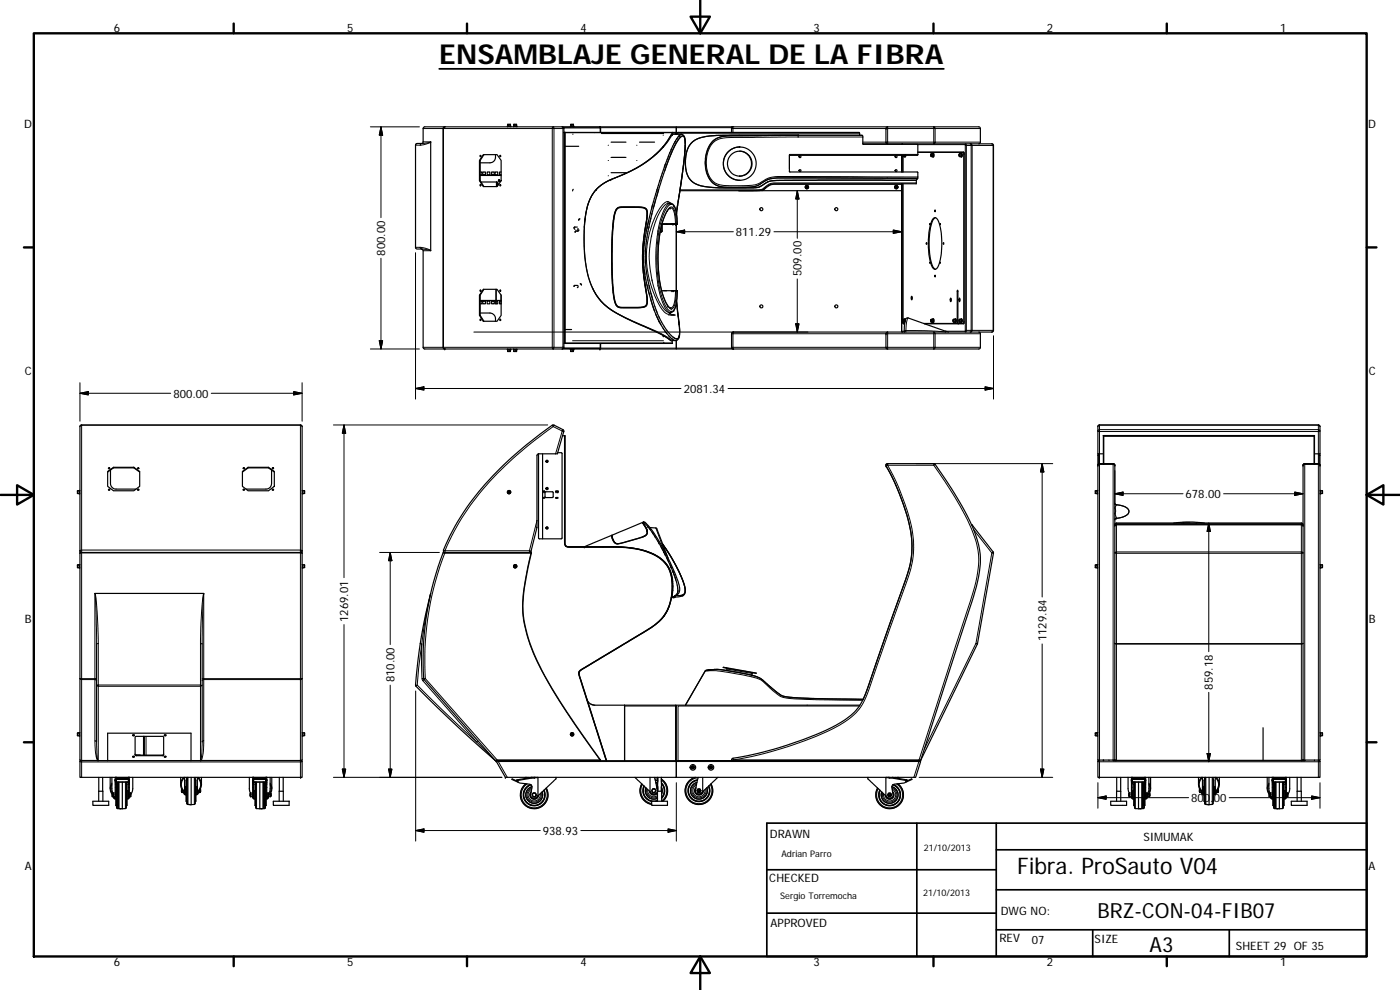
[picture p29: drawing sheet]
<svg xmlns="http://www.w3.org/2000/svg" width="420mm" height="297mm" viewBox="0 0 420 297" stroke-linecap="round" stroke-linejoin="round" font-family="sans-serif">
<defs><g id="words">
<text font-size="8.2" x="131.8" y="19.3">ENSAMBLAJE GENERAL DE LA FIBRA</text>
<text font-size="6.9" x="305.3" y="262.2">Fibra. ProSauto V04</text>
<g font-size="6.3">
<text x="329.4" y="275.4">BRZ-CON-04-FIB07</text>
<text x="345" y="285.6">A3</text>
</g>
<g font-size="3.5">
<text x="34.2" y="9.6">6</text>
<text x="104.2" y="9.6">5</text>
<text x="174.2" y="9.6">4</text>
<text x="244.2" y="9.6">3</text>
<text x="314.2" y="9.6">2</text>
<text x="384.2" y="9.6">1</text>
<text x="7.3" y="38.4">D</text>
<text x="410.6" y="38.4">D</text>
<text x="220.9" y="70.8">811.29</text>
<text x="115.6" y="76.7" transform="rotate(-90 115.6 76.7)">800.00</text>
<text x="240.5" y="82.9" transform="rotate(-90 240.5 82.9)">509.00</text>
<text x="7.4" y="112.6">C</text>
<text x="410.8" y="112.6">C</text>
<text x="52.1" y="119.3">800.00</text>
<text x="205.2" y="117.8">2081.34</text>
<text x="355.8" y="149.4">678.00</text>
<text x="7.4" y="186.9">B</text>
<text x="104.5" y="186.6" transform="rotate(-90 104.5 186.6)">1269.01</text>
<text x="410.8" y="186.9">B</text>
<text x="314" y="192.4" transform="rotate(-90 314 192.4)">1129.84</text>
<text x="118.4" y="204.8" transform="rotate(-90 118.4 204.8)">810.00</text>
<text x="364" y="206.9" transform="rotate(-90 364 206.9)">859.18</text>
<text x="357.5" y="240.6">800.00</text>
<text x="162.9" y="250.5">938.93</text>
<text x="231.1" y="251.4">DRAWN</text>
<text x="343.2" y="252.3">SIMUMAK</text>
<text x="7.4" y="261.1">A</text>
<text x="410.8" y="261.1">A</text>
<text x="230.9" y="264.6">CHECKED</text>
<text x="300.3" y="274.5">DWG NO:</text>
<text x="231.3" y="278.2">APPROVED</text>
<text x="299.9" y="282.6">REV</text>
<text x="309.7" y="283.3">07</text>
<text x="328.5" y="283">SIZE</text>
<text x="370.9" y="285.1">SHEET 29 OF 35</text>
<text x="34.2" y="289.9">6</text>
<text x="104.2" y="289.9">5</text>
<text x="174.2" y="289.9">4</text>
<text x="244.2" y="289.9">3</text>
<text x="314.2" y="289.9">2</text>
<text x="384.2" y="289.9">1</text>
</g>
<g font-size="2.7">
<text x="234.5" y="257.1">Adrian Parro</text>
<text x="277.3" y="255.2">21/10/2013</text>
<text x="234.2" y="269.7">Sergio Torremocha</text>
<text x="277" y="268.7">21/10/2013</text>
</g>
</g></defs>
<g fill="#000">
<circle cx="180" cy="38.1" r=".18"/>
<circle cx="219.8" cy="38.1" r=".18"/>
<circle cx="129.3" cy="42.6" r=".18"/>
<circle cx="179" cy="56.8" r=".18"/>
<circle cx="183.3" cy="53.9" r=".18"/>
<circle cx="199" cy="43.9" r=".18"/>
<circle cx="199.1" cy="43.8" r=".18"/>
<circle cx="201.8" cy="40.4" r=".18"/>
<circle cx="271.6" cy="46.6" r=".18"/>
<circle cx="288.5" cy="46.7" r=".18"/>
<circle cx="175.6" cy="65.7" r=".18"/>
<circle cx="200.8" cy="61" r=".18"/>
<circle cx="201.1" cy="62.4" r=".18"/>
<circle cx="201.2" cy="61" r=".18"/>
<circle cx="202.2" cy="61.7" r=".18"/>
<circle cx="202.7" cy="67.2" r=".18"/>
<circle cx="202.7" cy="67.1" r=".18"/>
<circle cx="203" cy="67.1" r=".18"/>
<circle cx="200.4" cy="91.9" r=".18"/>
<circle cx="201" cy="93.8" r=".18"/>
<circle cx="201.1" cy="92.3" r=".18"/>
<circle cx="201.1" cy="93.8" r=".18"/>
<circle cx="201.2" cy="93.8" r=".18"/>
<circle cx="202.2" cy="93.1" r=".18"/>
<circle cx="203.2" cy="87.2" r=".18"/>
<circle cx="286.7" cy="96.3" r=".18"/>
<circle cx="288.5" cy="96.3" r=".18"/>
<circle cx="180" cy="104.7" r=".18"/>
<circle cx="199" cy="100.6" r=".18"/>
<circle cx="199.1" cy="100.7" r=".18"/>
<circle cx="203.2" cy="101.7" r=".18"/>
<circle cx="266.4" cy="139.1" r=".18"/>
<circle cx="329.5" cy="139.6" r=".18"/>
<circle cx="334.6" cy="139.6" r=".18"/>
<circle cx="391.1" cy="139.6" r=".18"/>
<circle cx="396.1" cy="139.6" r=".18"/>
<circle cx="23.7" cy="147.2" r=".18"/>
<circle cx="162.8" cy="147.6" r=".18"/>
<circle cx="163.3" cy="147.6" r=".18"/>
<circle cx="166.9" cy="147.6" r=".18"/>
<circle cx="167.3" cy="147.6" r=".18"/>
<circle cx="167.5" cy="147.4" r=".18"/>
<circle cx="167.5" cy="147.6" r=".18"/>
<circle cx="192.9" cy="156.8" r=".18"/>
<circle cx="329.2" cy="147.2" r=".18"/>
<circle cx="23.7" cy="169.4" r=".18"/>
<circle cx="61.1" cy="178.1" r=".18"/>
<circle cx="175.3" cy="164.1" r=".18"/>
<circle cx="201.5" cy="179.2" r=".18"/>
<circle cx="202.2" cy="179.1" r=".18"/>
<circle cx="202.8" cy="173.8" r=".18"/>
<circle cx="203.4" cy="177.3" r=".18"/>
<circle cx="204.9" cy="178.5" r=".18"/>
<circle cx="329.2" cy="169.4" r=".18"/>
<circle cx="23.7" cy="219.8" r=".18"/>
<circle cx="173.8" cy="201.7" r=".18"/>
<circle cx="225.6" cy="202.6" r=".18"/>
<circle cx="329.2" cy="219.8" r=".18"/>
<circle cx="33.7" cy="239" r=".18"/>
<circle cx="34.6" cy="234.2" r=".18"/>
<circle cx="34.6" cy="234" r=".18"/>
<circle cx="38.6" cy="234" r=".18"/>
<circle cx="38.8" cy="234.2" r=".18"/>
<circle cx="75.8" cy="234" r=".18"/>
<circle cx="75.8" cy="234.2" r=".18"/>
<circle cx="79.9" cy="234" r=".18"/>
<circle cx="80.1" cy="234.2" r=".18"/>
<circle cx="90.2" cy="233.2" r=".18"/>
<circle cx="148.8" cy="228.2" r=".18"/>
<circle cx="151.7" cy="233.2" r=".18"/>
<circle cx="272.1" cy="234" r=".18"/>
<circle cx="329.9" cy="233.2" r=".18"/>
<circle cx="339.6" cy="234.2" r=".18"/>
<circle cx="339.6" cy="234" r=".18"/>
<circle cx="343.6" cy="234" r=".18"/>
<circle cx="343.8" cy="234.2" r=".18"/>
<circle cx="381.8" cy="234" r=".18"/>
<circle cx="381.8" cy="234.2" r=".18"/>
<circle cx="385.9" cy="234" r=".18"/>
<circle cx="386" cy="234.2" r=".18"/>
</g>
<g fill="none" stroke="#000" stroke-width=".36">
<path d="M133.6 38.1l-.5 .2v.3v65.6v.3l.5 .2M133.6 38.1h-1.6a12.5 12.5 0 0 0-4.9 .2l-.1 4.3-.5 .5M133.6 38.1h35.1M152.3 37.9h1M152.4 37.8v-.5h.8v.5M152.7 37.8h.1M152.7 37.8h-.4v.3M152.7 37.8h.6v.3M154.1 37.9h1M154.2 37.8l.1-.5h.7v.5M154.5 37.8h.1M154.5 37.8l.1 .1"/>
<path d="M154.5 37.8h-.4v.3M154.6 37.8h.5v.3M154.6 37.8l.1 .1M168.7 38.1l.5 .5v65.6l-.5 .5M168.7 38.1h11.3M169.4 39.7l.1 63.3M169.5 39.7h32.3M169.5 39.7v63.3M169.5 39.8h32.3M169.5 39.7h-.3M171.2 37.9h1M171.3 37.8v-.5h.8v.5"/>
<path d="M171.6 37.8h.1M171.6 37.8l.1 .1M171.6 37.8h-.4v.3M171.7 37.8h.5v.3M171.7 37.8v.1M180 38.1h23v2.2M180 38.1l.2 .2v1.4M201.7 39.8v.4M201.8 39.7v.1M219.8 38.1h.1M219.8 38.1l-.2 .2v1.4M220.1 38.1h-17.1v1.9l-.2-.2-1-.1"/>
<path d="M220.1 38.1h46.3M220.1 38.1h-.3M266.4 38.1h27.1a.56 .56 0 0 1 .7 .5v4.1l-.5 .5M266.4 38.1h-.3l-.2 .5v4.1l.5 .5M126.6 43.1h-.4a1.15 1.15 0 0 0-1.5 .5v30.7M129.3 42.6v32.6M143.9 48.1h.2M143.9 54.2h.2M144.1 51.6h.5v.8h-.5M144.1 52.6h6.3M144.3 55.4v.3M144.3 46.7v.3"/>
<path d="M144.3 54.6h4.9l.2 .3 .1 .7M144.9 51.6h.8v.8h-.8zM145 46.4h4.2l1.2 1.7v6.1l-1.2 1.8h-4.2l-1.1-1.8v-6.1zM145.2 46.4l-1.1 1.7v6.1l1.1 1.8M146.2 51.6h.8v.8h-.8zM147.5 51.6h.8v.8h-.8zM148.6 51.6h.8v.8h-.8zM148.7 46.4a1.86 1.86 0 0 1-1.7 2.5h-2.9M149.3 55.8v-.9l-.3-.3v1.4M149.7 53.9v.5M150.2 55.4v.3M150.2 46.7v.3"/>
<path d="M150.4 51.6h-.5v.8h.5M169.5 43.9h4.2M171.9 40.2v.1M172.1 56.8l-.3 .5M180.5 40h18.7M183.4 51.8h4.5M183.4 47.2h4.5M183.4 42.7h4.5M191.9 42.7h4.5M196.8 59.9l-1 3.6M197.6 56.9l-1.4 5.1M199.4 50.1l-.3 .8a144.3 144.3 0 0 0-4.8 17.2"/>
<path d="M199.7 49.3l-.3 .8M203 40.2l.5-.5h54.3l.2 .9M203.6 59.9l-.1 .7M204.5 40.3h-2.6a.26 .26 0 0 0-.3-.1 .26 .26 0 0 0-.2 .3v.1a28 28 0 0 1-14.4 11.8l-2.6 1.1a12.1 12.1 0 0 0-8.7 11 42.2 42.2 0 0 0 2.1 21.9 17.9 17.9 0 0 0 9.6 8.9l10.4 4.7 3.5 2.1M204.5 40.3l-.6 .4a18.5 18.5 0 0 0-3.3 6.1l-1.2 3.2M204.5 40.3h.1a1.32 1.32 0 0 1 1 1.7 69.4 69.4 0 0 1-1.4 14.2l-1.2 8M204.9 51.3l-1.9 12.6M205 50.7l.6-6.5a4.5 4.5 0 0 0-.6-3.4h-.1a6.4 6.4 0 0 0-2.9 3.9l-2.9 7.5-2.2 7.2M205.6 43v-1.2a.8 .8 0 0 0-.6-1 .8 .8 0 0 0-1 .6 28.1 28.1 0 0 0-4.2 8.9l-.3 .8M205.6 43.6l-.5 5.8-1.4 9.7M221.9 45.4a3.7 3.7 0 0 1 3.6 3.7 3.7 3.7 0 0 1-3.6 3.8M222 44.1a5 5 0 0 0-4.9 5 5 5 0 0 0 4.9 5"/>
<path d="M222 44.1h.1M222 54.1h.1M229.6 56.4a3.8 3.8 0 0 1-3.4 .8h-4.5l48.9-.1M239.6 40.6h18.4M239.6 40.6l-18.3 .1a11.3 11.3 0 0 0-6.7 1.2 9.4 9.4 0 0 0-.5 13 8 8 0 0 0 6.1 1.3h4.2a7.6 7.6 0 0 0 5.4-2.1 9.5 9.5 0 0 1 4.4-.8l41.2 .2-.1-1.9-38.4-.1 .1-4.9h38.3l.2-.2v-2.9l-.2-.2-16.4-.1M239.6 40.6h-14.6a67.6 67.6 0 0 0-14.7 .7 6.1 6.1 0 0 0-4.6 6.2 7.8 7.8 0 0 0 1.9 6.9l1.4 .9a34.8 34.8 0 0 0 12.5 1.1h.7a16.5 16.5 0 0 0 6-.5l.4-.2a6.1 6.1 0 0 1 4.5-1.6h41.9M239.6 40.6h-14.6a67.3 67.3 0 0 0-14.7 .7 6.1 6.1 0 0 0-4.6 6.2 7.8 7.8 0 0 0 1.9 6.9l1.4 .9a34.9 34.9 0 0 0 12.5 1.1h.7a16.5 16.5 0 0 0 6-.5l.4-.2a6.1 6.1 0 0 1 4.5-1.6h41.9M241.9 56h.5v.3h-.5zM242.1 55.6a.5 .5 0 0 0-.4 .8 .5 .5 0 0 0 .9 0 .5 .5 0 0 0-.4-.8M242.1 55.6v.1M242.1 55.6h.1M242.2 55.6v.1"/>
<path d="M258 40.6l.9 .1v2.5M258.9 43.2h7.5M266.4 43.2h31.3l.4 .3 .1 55.6-.2 .4-.3 .1h-31.3M268.8 56h.4v.3l-.3 .1zM269 55.6h.1M269 55.6v.1M270.6 55.1v44.3l.2 .2M270.6 46.6v5M270.8 43.2l-.2 .1M270.9 46.6h.1M270.9 46.9v4.7M271 55.1l-.1 40.8"/>
<path d="M271.6 46.6l-.1 .4h-.5l-.1-.4M271.6 46.7h.1M271.6 46.6h.1M271.6 46.7l-.2 .3M271.9 46.6l-.2 .5v-.5l-.2 .4M275 54.1l-.1 1M275 55.1h-40.7a6 6 0 0 0-5.5 1.9l-2.6 .2h-22.1M275.3 53.6l-.3 .5M275.5 45.6h13.7l.1 .4v51l-11.9 .2M275.5 45.7h13.7M279.4 46.6h.1M279.4 46.4l.1 .4z"/>
<path d="M279.5 46.1l.5 .1v.8l-.6-.2zM279.9 46.1l.1 .5M279.9 46.1a.56 .56 0 0 1 .5 .4 .56 .56 0 0 1-.2 .5l-.2 .1M279.9 47h.1M280 46.1v.9M280 46.6h.1M280 46.7l-.1 .3M280 46.1v.5M280.1 46.6h.1M280.1 46.6l-.1 .1M280.2 46.6l-.2 .1M280.2 46.6l-.2 .4"/>
<path d="M287.9 46.6h.1M287.9 46.4l.1 .4zM287.9 46.1h.5v.9h-.5zM288.3 46.1l.2 .5M288.4 46.1a.55 .55 0 0 1 .4 .4 .55 .55 0 0 1-.3 .6M288.4 47h.1M288.5 46.7l-.2 .3M288.5 46.1v.9M288.5 46.1v.5M288.6 46.6h-.1M288.6 46.6h.1M288.7 46.6l-.2 .1"/>
<path d="M288.7 46.6h-.2M288.7 46.6l-.2 .4M289.3 45.7v.5M124.7 74.2a.78 .78 0 0 0 1.2 .5h.7M126.5 74.7l.5 .5v29.2l.5 .3h6.1M172.3 68.6l.3 .2M172.6 68.1l-.3 .3M173 69.3l-.3 .3M173.3 68.1h-.8l-.3 .3M173.5 68.6l-.2 .2M173.6 69l-.3 .3M173.7 69l-.1 .3h-.8l-.2 .3"/>
<path d="M174 65.7l-.4 .3M174.1 65.7l-.4 .3M183.9 68.1l.2-2.5a3.5 3.5 0 0 1 1.6-3.4l6.7-.1a1.77 1.77 0 0 1 1.9 2.4l-1.2 8.6-.2 5.2 .4 5.3 1 6.2a1.85 1.85 0 0 1-1.9 2.5l-5.7 .1a2.17 2.17 0 0 1-2.3-2.4l-.5-3.6M183.9 68.1l-.3 7.3 .3 11M184.2 65.7h.1M185.1 62.8l1-.5h5.8a2.08 2.08 0 0 1 2.3 2.8l-1.1 7.5-.3 5.4 .3 4 1.1 7.8a1.83 1.83 0 0 1-1.9 2.4h-5.4a2.12 2.12 0 0 1-2.4-2.3l-.7-6.3v-12.1l.5-6.3zM192.9 77.2l.3 5.6 1 6.6-.2 2M193.1 77.6l.1 1.2M193.2 75.1l-.1 1.3M194 63.1l.2 2.1-1 6.9-.3 5.1M194.1 65.7h.1M194.1 63a2.61 2.61 0 0 0-2.7-.9h-4.1a2.31 2.31 0 0 0-2.9 2.4l-.5 3.6"/>
<path d="M194.2 64l.1 .1M194.3 68.1l-.5 2.2a35 35 0 0 0 .6 16.1M194.3 68.1l-.2 .5M194.3 64.6h-.1M194.6 66.3l-.2 1.2M195.3 65.4l-.2 1.1M195.7 64.1l-1.2 5.3-.8 5.8 .1 4.5 .6 4.4M195.8 63.5l-.2 .9M195.8 61.4l-.3 1.3M198.6 67.4v1.9l-.3 .3M198.7 67.2h4.6M198.7 67.2v2.2l-.6 .2"/>
<path d="M200.8 61a2.04 2.04 0 0 1 2 2l.5 4.1M201.1 62.4a11 11 0 0 0-2.9 6.6 40.9 40.9 0 0 0 1.5 21.3l.9 1.6 .5 .4M202 67.2h-.6M202.7 67.2h.3M202.9 67.2h.4M203 67.1h.2M203 67.2v20M203.2 67.1h.1M203.3 67.1v.1M203.4 61.5l-.2 1.3M278 72.8l.1 .5zM279.1 67.1v.4z"/>
<path d="M279.1 78.7v.3zM280.1 65.5a.84 .84 0 0 1 .9-.1 .84 .84 0 0 1 .5 .7 21.4 21.4 0 0 1-.1 14.2 .91 .91 0 0 1-1.1 .5 .91 .91 0 0 1-.7-1 22.1 22.1 0 0 1 .2-13.8zM280.6 63v.5zM280.7 65.3a5.2 5.2 0 0 0-1.6 4.2 19.3 19.3 0 0 0 1.1 10.9l.5 .4M282.1 67.1v.4zM283.2 72.8v.5zM143.9 88.6h.2M143.9 94.6h.2M144.1 90.4h.5v.8h-.5M144.1 94.6l1.1 1.8M144.1 90.1h6.3M144.1 93.9h2.9a1.9 1.9 0 0 1 1.7 2.5"/>
<path d="M144.3 95.8v.3M144.3 87.1v.3M144.9 90.4h.8v.8h-.8zM145 86.8h4.2l1.2 1.8v6l-1.2 1.8h-4.2l-1.1-1.8v-6zM145.2 86.8l-1.1 1.8v6M146.2 90.4h.8v.8h-.8zM147.5 90.4h.8v.8h-.8zM148.6 90.4h.8v.8h-.8zM150.2 87.1v.3M150.2 95.8v.3M150.4 88.5v1.6M150.4 90.4v.8"/>
<path d="M150.4 90.4h-.5v.8h.5M169.5 98.9h2M172.2 85.9l.3-.3h.8l.2 .3M172.6 85.6l-.3 .3M173.5 86l-.2 .3M174.1 85.1l.3 .4M174.2 85.1l.3 .4M183.9 86.4l.3 2.4a4.2 4.2 0 0 0 1.5 3.4h7l.8-.1 .6-.6M184 87.7h.1M193.4 81.3l.2 1.1M193.5 84.8h.1M193.7 85.7v.2"/>
<path d="M193.7 86.2l.1 .1M194.2 85.4l.2 1M194.2 89.8l.1 .1M194.3 90.4h-.1M194.4 86.4l1.7 6M194.4 84l.6 2.4M194.6 87.1l.3 1.2M194.8 85.7l1.3 5 1.1 3M195.2 89.6l1.2 3.7M195.3 87.9l.6 2M196.2 92.6a19.8 19.8 0 0 0 6.1 9.5l.4 .1M196.7 94.1l1.6 3.3"/>
<path d="M196.9 93.1l1 2.2M197.8 95.1a14.9 14.9 0 0 0 5 6.5l.7-.1M198.6 87.2h4.7M199 98.5l.2 .3M199.1 87.2h1M199.6 99.4l.5 .7M201.2 94.5h-.1M201.4 87.2h.3M201.6 94.5h.3M201.8 87.2h.4M202.2 94.5h-.8M202.3 94.5l.3 .1"/>
<path d="M202.8 87.2h.2M203 87.2h.3M203.1 90.4l.9 9a2.72 2.72 0 0 1-.8 2.7l-.5 .1M203.2 92l-.2-1.4 .9 8.2M203.3 87.2a10.6 10.6 0 0 1-1.2 6.1l-1.1 .5M203.4 93.8l.1 1.2M203.7 96.3l.1 1.2M203.9 98.6v1.7a1.08 1.08 0 0 1-.6 1.3 1.08 1.08 0 0 1-1.3-.5M266.4 99.6l-.5 .5v4.1l.2 .4 .3 .1M266.4 99.6h-46.4l-.4 .5v4.1l.2 .4 .3 .1M270.9 96.2h.1M270.9 95.9l.6-.1v.8h-.6z"/>
<path d="M270.9 96.6l.1 .5 .5 .1M270.9 96l.1 .4zM270.9 96.6h.1M271 96.6l.1 .4h.4M271.2 97l.1 .2M271.4 95.8l.2 .5M271.5 95.7l.3 .1M271.5 96.7h.1M271.6 96.3h.1M271.6 96.3l-.2 .3M271.6 96.2v.1M271.7 96l-.1-.3 .1 .3"/>
<path d="M273.6 88.9l.2 .4-.2 .7zM273.7 89.2v.5M277.2 97h10M279.4 96.2h.1M279.4 95.9l.6-.1v.8h-.6zM279.4 96l.1 .4zM279.9 95.8l.1 .5M279.9 95.7a.57 .57 0 0 1 .3 1h-.2M279.9 96.7h.1M280 95.7v1M280 96.3h.1M280 96.3l-.1 .3"/>
<path d="M280 95.7v.6M280.1 96.2h.1M280.1 96.2l-.1 .1M280.2 96.2l-.2 .5M280.2 96.2l-.2 .1M280.6 82.6v.5zM284.7 99.6l-12.4-4.2-.4 .2-.2 .5-.4 3.5M285.3 89.5v1zM285.4 89.7v.5M286.1 96.2h.1M286.1 96v.4zM286.1 95.8h.5v.8h-.5z"/>
<path d="M286.5 95.8l.2 .5M286.6 95.7a.53 .53 0 0 1 .4 .5 .53 .53 0 0 1-.3 .5M286.6 96.7h.1M286.7 95.7v1M286.7 96.3l-.2 .3M286.7 95.7v.6M286.8 96.2v.1M286.8 96.2l-.1 .1M286.9 96.2l-.2 .1M286.9 96.2l-.2 .5M287.5 97h-.3l.2-9.9 .1 9.9M287.5 97l.1 .2"/>
<path d="M287.5 97h1.7M287.7 97l-.1 .2M287.9 96.2h.1M287.9 96l.1 .4zM287.9 95.8h.5v.8h-.5zM287.9 89.5l.1 .2a.4 .4 0 0 1 .2 .4 .4 .4 0 0 1-.3 .3zM288 89.7v.5M288.3 95.8l.2 .5M288.4 95.7a.53 .53 0 0 1 .4 .5 .53 .53 0 0 1-.3 .5M288.4 96.7h.1M288.5 96.3l-.2 .3M288.5 95.7v1"/>
<path d="M288.5 95.7v.6M288.6 96.2l-.1 .1M288.6 96.2v.1M288.7 96.2l-.2 .1M288.7 96.2l-.2 .5M289.3 96.6v.4M293.7 99.6l.5 .2v.3v4.1a1.06 1.06 0 0 1-1.4 .5h-26.4M133.6 104.7h35.1M152.3 104.7v.3h.5M152.3 104.8h1M152.4 105v.5h.8v-.5M152.8 105h.1"/>
<path d="M152.9 105l-.1-.2v.2M153.3 104.7v.3h-.4M154.1 104.7v.3h.6M154.1 104.8h1M154.2 105l.1 .5h.7v-.5M154.6 104.8l.1 .2M154.7 105h.1M154.7 104.8v.2M155.1 104.7v.3h-.4M168.7 104.7h11.3M169.2 103h.3M169.5 103h32.3"/>
<path d="M169.5 103h32.3h-32.3M171.2 104.7v.3h.5M171.2 104.8h1M171.3 105v.5h.8v-.5M171.7 104.8v.2M171.7 104.8l.1 .2M171.7 105h.1M172.2 104.7v.3h-.4M180.2 103v1.5l-.2 .2M199.2 102.7h.1M200.6 100.7l.5 .5M201.5 101.6l.3 .2"/>
<path d="M201.7 102.3v.7M202.4 102.1l.2 .1M202.7 102.2h-.9M203 104.5v.2h17.1M203 102.2v2.3M203 104.5v.2h-23M220.1 104.7h46.3M162.8 136.2v13.1h.5M167.4 135.8h1l.3 .3v25.3l-.3 .3h-6.5l-.3-.2v-25.3M168.9 130.7h.6v31.6a1.39 1.39 0 0 0 .4 1.6 1.39 1.39 0 0 0 1.6 .2h12.1a26 26 0 0 1 14.3 3.2 10 10 0 0 1 3.9 9.8 14.5 14.5 0 0 1-2.6 7.8M265.9 139.8a54.9 54.9 0 0 1 7.8 23.6v2.3a30.1 30.1 0 0 1-2.4 9.7l-10.3 29.5a18.9 18.9 0 0 1-5.6 9.7 51.6 51.6 0 0 1-15.9 7.8l-10.4 3.2-9.1 1.9a.38 .38 0 0 0-.5 .3 .38 .38 0 0 0 .3 .4M265.9 139.8a62.8 62.8 0 0 1 7.7 21.6 27.3 27.3 0 0 1-2.1 13.4l-12.5 35"/>
<path d="M266.4 139.1h14a92 92 0 0 1 12.6 22.1 22.7 22.7 0 0 1 0 14.8l-16.7 52M266.4 139.1l-.5 .3v.4M266.4 139.1l-.5 .2v.5M329.5 139.6v88.5l.2 .1M329.5 136.2v3.4M329.5 136.2h1.6M329.5 136.2v-8.2l.3-.5h65.9l.4 .5v8.2M329.7 136.2v3M330 139.1l-.5 .5M330 139.1h4.1l.5 .5v88.4M330 139.1h4.1v.2h-4.1zM331.1 130.7v8.6"/>
<path d="M331.1 130.7h63.4M331.1 130.8l63.4-.1-63.3 .1v8.5M391.6 139.1l-.3 .1-.2 .4v88.4M391.6 139.1h4.1M394.4 130.7v8.6M394.5 130.7v8.6M394.5 136.2h1.6M395.7 139.1v.2h-4.1v-.2M395.7 139.1l.4 .5M395.9 136.2v3M396.1 139.6v88.4l-.2 .2M396.1 136.2v3.4"/>
<path d="M23.7 147.2l-.4 .1-.1 .7 .5 .1M23.7 147.2v.9h.3M23.7 147.2h.1M23.7 147.2l.2 .9M24 147.2h-.3M32.3 141.5l1.8-1.3h6.1l1.7 1.3v4.4l-1.7 1.4h-6.1l-1.8-1.4zM32.3 141.6l1.8-1.2h6.1l1.7 1.2M32.9 140.6h-.3M32.9 147h-.3M33.2 141v4.1a1.69 1.69 0 0 0 1.6 1.6h6M34.1 140.2v.2M40.2 140.2v.2"/>
<path d="M41.7 147h-.4M41.7 140.6h-.4M72.8 141.6l1.7-1.2h6.1l1.7 1.2M72.8 141.5l1.7-1.3h6.1l1.7 1.3v4.4l-1.7 1.4h-6.1l-1.7-1.4zM73.3 147h-.3M73.3 140.6h-.3M74.5 140.2v.2M80.6 140.2v.2M81.5 141v4.1a1.65 1.65 0 0 1-1.7 1.6h-6M82.1 140.6h-.3M82.1 147h-.4M90.7 147.2l.7 .1v.8h-.5"/>
<path d="M90.8 147.2v.9M90.9 147.2v.9h-.2M152.6 147.6l.2-.2 .2 .4-.2 .1zM152.8 147.2a.49 .49 0 0 0-.6 .6 .49 .49 0 0 0 .8 .2 .49 .49 0 0 0-.1-.8M152.8 147.2h.1M152.9 147.2v.1M161.1 158.2l-1.8 7.3-.4 .3M161.1 158.2h.1M161.1 158.2l.1-21.7 .5-.3h5.6l1.9-6.9-.3-.4-2.8-1.4a69.8 69.8 0 0 0-10.3 7.8 76.2 76.2 0 0 0-22.7 30.1l.5 .4M162.8 149.3h.7v.2h-.7v12.2M163.4 147.6v-.2h-.6h.7v.2h-.7h.7M163.4 147.4h.1"/>
<path d="M163.6 147.6h2.4v1.6h-2.4zM166.8 149.3h.7v.2h-.7zM166.8 147.4h.7v.2h-.7zM166.9 147.4h.6v.2h-.7zM167.3 149.3h-.4M192.8 156.8l.6 .7M192.9 156.7v.1M192.9 156.7l1.4 2.8a1.26 1.26 0 0 1-1 1.4l-5.9 1.9-2.2 .4-1.1-.7-.4-1.1v-.7M192.9 156.8l.1 .2M192.9 156.8l1.1 1.8 .2 .7M193 157.1l.6 .8M193.1 156.6l1.3 1.3"/>
<path d="M193.1 156.6a4.2 4.2 0 0 1 2.4 2.2l3.5 5.7 3.1 6.4a13.8 13.8 0 0 1 1.8 6.6l-.7 1-1.1 .6M193.1 156.6v.1M193.1 156.6l-.2 .1M193.2 156.7l.1 .1M194.1 159l.1 .6a1.15 1.15 0 0 1-.8 1.3l-.5 .2M194.2 159.2v.1M194.3 159.3v.1M194.3 157.9h.1M194.4 157.9l1.6 2.2M194.4 157.9l.2 .3M194.9 158.6l.3 .4M195 158.3l2.1 .2 3.4 8.9"/>
<path d="M195.7 159.6l3.9 6.8M291.5 157.4l6.7 8.5-4.8 27.2-17.1 35M329.2 147.2l-.5 .1v.8h.5M329.2 147.2l.1 .9M329.2 147.2h.3M329.2 147.2v.9h.3M329.2 147.2h.1M334.6 157.4v-.2l.5-.2h55.6l.4 .4M334.6 151l.3 .4 2.7 .6a1.44 1.44 0 0 1 1.2 1.5 1.44 1.44 0 0 1-1.3 1.4l-2.6 .6-.3 .5M352.2 157l4.1-.4 5.2 .4M357.1 156.9l-2.6 .1M396.1 147.2l.8 .1v.8h-.5"/>
<path d="M396.3 147.2v.9M396.4 147.2v.9h-.3M23.7 169.5h-.4l-.1 .8h.5M23.7 169.4v1h.3M23.7 169.4h.1M23.7 169.4l.2 1M24 165.2v.8M24 165.2l.5 .6M24 165.2v-37.2l.2-.4 66-.1 .3 .1 .2 .4v37.2M24 166v62l.2 .2M24 169.4h-.3M24.5 165.8h65.7"/>
<path d="M24.5 165.8l-.5 .2M28.5 178.1h32.6M90.2 165.8l.5 .2M90.7 165.2l-.5 .6M90.7 166v62l-.3 .2M90.7 165.2v.8M90.7 169.4h.2v1h-.2M90.8 169.4v1M90.9 169.5h.5v.8h-.5M129.3 178.1l-.2 .4a148.4 148.4 0 0 0-4.4 27.2M154.4 169.8l.2-.1 .2 .3-.2 .1zM154.7 169.4a.49 .49 0 0 0-.7 .6 .49 .49 0 0 0 .8 .3 .49 .49 0 0 0-.1-.9"/>
<path d="M154.7 169.4h.1M154.7 169.4v.1M180.7 164.1h2.1M183.6 160.6l-6.2 2.6a6.3 6.3 0 0 1-4.9 .9h-1.8l-.9-.3M183.7 160.7l.1 1.2M183.7 160.6l9.1-3.8 1.4 2.6a1.2 1.2 0 0 1-.9 1.4l-6.3 2a2.1 2.1 0 0 1-2.6-.2l-.5-.8zM183.9 161.8l.8 1.2 .7 .2M196.4 160.8l.3 .5M198.3 164l.7 1.2M198.9 163.3l2.7 4.1 2.7 5.4a7.9 7.9 0 0 1 1.2 5.4 3.3 3.3 0 0 1-3.1 1h-.1M199.3 163.9l-.4-.6 3.3 5.1 1.7 3.4 1.1 2.7a3.8 3.8 0 0 1 .3 3.7l-.6 .4-1.1 .1M199.5 166.3l2 4.3"/>
<path d="M199.5 164.2l3.5 5.8 1.7 3.6a5.8 5.8 0 0 1 .7 4.6 2.36 2.36 0 0 1-2.3 .4h.1M200.1 167.4l.5 1.2M201.3 169.9l1.7 4.6 .4 2.9M201.5 179.3l.8-.1 .4-.3-.3 .2zM201.7 179.1h.1M201.7 179.1h.5M201.7 173.9l.1 .8M201.8 175.6v.6M201.8 171.2l.2 .5M202.2 172.2l.2 .5M202.5 178.8l-.8 .3M202.6 173.1l.2 .6"/>
<path d="M202.9 178.5l-.2 .1M203.2 178.1l-.1 .3M203.4 178.6l.1 .1M203.4 177.5l-.1 .4M203.4 177a2.03 2.03 0 0 1-1.1 2M329.2 169.5h-.5v.8h.5M329.2 169.4l.1 1M329.2 169.4h.3M329.2 169.4v1h.3M329.2 169.4h.1M396.1 169.4h.3v1h-.3M396.3 169.4v1"/>
<path d="M396.4 169.5h.5v.8h-.5M29 193.2v29.4M60.7 193.2v12.3l-.3 .2M199.2 184.9a15.3 15.3 0 0 0 1.2-15 14.4 14.4 0 0 0-10.2-5.4l-5.2-.4h-13.8a1.32 1.32 0 0 1-1.5-.3 1.32 1.32 0 0 1-.2-1.5v-31.6l-.1 31.4a1.54 1.54 0 0 0 .3 1.7 1.54 1.54 0 0 0 1.8 .3h12.1a26.6 26.6 0 0 1 14.3 3.3 9.9 9.9 0 0 1 3.8 9.7 14.4 14.4 0 0 1-8.6 12.6l-18.8 11.3a1.27 1.27 0 0 0-.5 1.6l8.1 25.6M200.9 181.9l-1.7 3M23.7 219.9h-.4l-.1 .8h.5M23.7 219.9v.9h.3M23.7 219.8v.1M23.7 219.9l.2 .9M24 219.8h-.3M60.2 205.5l.2 .2M60.4 205.7l-.2 .2"/>
<path d="M60.7 205.5v17.1M90.7 219.8h.2v1h-.2M90.8 219.8v1M90.9 219.9h.5v.8h-.5M124.7 205.7a356.4 356.4 0 0 0 23.9 22.5M125.2 205.5l-.5 .2M171.7 219.8a.49 .49 0 0 0-.6 .6 .49 .49 0 0 0 .8 .3 .49 .49 0 0 0-.1-.8M171.7 219.8l.1 .1M171.7 219.8v.1M171.8 219.9h.1M174.1 201.3a2.02 2.02 0 0 0 .1 2.4l7.8 24.5-7.9-24.7a1.85 1.85 0 0 1 0-2.2l20.7-12.6a16.1 16.1 0 0 0 4.4-3.8 29.4 29.4 0 0 1-8.8 6.5zM176.2 209.8l.8 1.3 1.3 .5h9.1"/>
<path d="M177.3 211.2l1.2 .4M187.4 211.6v16.6M187.4 211.6h15.3l.3 .2M211.7 201.2l-6 10.4 5.9-10.2M212 201.1h.5a16.8 16.8 0 0 1 7 .3l3.3 .6a11.6 11.6 0 0 1 8.4 4.1l.3 .2a9 9 0 0 0 4 2.7 81.8 81.8 0 0 0 13.4 .7l10.1 .1M214.6 200.9l-2.9 .3 1.3-.2a14 14 0 0 1 5.3 .2l5.5 1a10.8 10.8 0 0 1 7.3 3.8l3.1 2.4 1 .5a116.9 116.9 0 0 0 18.3 .8l5.5 .1M217.1 200.2l9.8 1.8zM218 200.4l.2 .3-.1 .5h-.2M226 201.9l-.2 .1-.2 .6h.2M258.1 211.6h-55.1v16.6M329.2 219.9l-.5 .1v.7h.5M329.2 219.9l.1 .9"/>
<path d="M329.2 219.8h.3M329.2 219.9v.9h.3M329.2 219.8v.1M379.1 218.4v9.8M396.1 219.8h.3v1h-.3M396.3 219.8v1M396.4 219.9l.5 .1v.7h-.5M24.2 228.2h66.2M29.6 237.4h1.3M29.6 233.2v7.2M30.8 233.2l.1 7.2M33.1 233.2v3.4"/>
<path d="M33.6 233.2v3.7l.3 1.1M33.6 235a2.81 2.81 0 0 0 .2 3.5h-.1M33.6 235.4a2.64 2.64 0 0 0 .2 2.8M33.7 238.5v.5M33.8 238.2v.6M33.8 238.2h.1M33.8 238.8h.1M33.9 239h.1M34 237.9v.6M34 238.5l-.1 .5M34 238.5h.6M34.1 239.2v.2l.2-.2"/>
<path d="M34.1 239.2h.2M34.1 239v.2M34.3 239v.2M34.3 239v.7l.5 .1M34.5 239v.7M34.6 237.9h-.7v1.1M34.6 239h-.9M34.6 234h.2v5.4h-.2zM34.6 234.8h.2M34.8 238.2h.1M34.8 238.8h.1M34.8 239.4v2.2l.2 .1"/>
<path d="M34.8 238v1M34.8 239h.1M34.8 238h.1M34.9 233.3v.3l.9 .1M34.9 233.7h3.6v1h-3.6zM34.9 233.2v.1M34.9 233.9h3.6M34.9 234.5h-.1M34.9 233.2h-.3v1h.3M35 239.7v2.7l.2 .2 1.5 .1M35 235.3l-.2 .1M35 234.7v2.6"/>
<path d="M35 237.3v2.4M35 237.3h-.1v2.4h.1M35 239.7l.3 .1M35.3 237.2l-.3 .1M35.4 235.3v6.4M35.5 234.7l-.1 7.1 .3 .8M36.7 234.7v8M37.9 234.7v7.7l-.3 .2-.9 .1M38 235.3l.1 .1M38.1 237.2l.3 .1M38.1 235.4l-.1 6.3M38.1 234.7v.7"/>
<path d="M38.3 234.7l.3 .4M38.4 239.7l-.3 .1M38.4 237.3h.1v2.4h-.1M38.4 237.3v2.4M38.5 239h.1M38.5 238h.1M38.5 234h.3v.2h-.3M38.5 233.3v.3l-1 .1M38.5 233.2v.1M38.5 234.5h.1M38.5 234.7l.1 .1M38.6 238.2h.1"/>
<path d="M38.6 238.8h.1M38.6 238v1M38.6 234.8v4.6h.2v-.9M38.6 234v.8M38.6 234.8h.2M38.8 239h.4M38.8 238.5h.4M38.8 237.9h.4M38.8 234.8v3.7M38.8 233.2v1.6M39.2 237.9v.3M39.2 238.5v.5"/>
<path d="M39.2 238.2v.3M39.2 238.2v.8M39.8 233.2v3.4l-.6 1.8M39.8 220.5h.5M39.8 227h.5M40.5 221.1l.3-.2 8.2 .1 .1 5.5-.3 .2h-8.1zM40.5 226.3l.4 .3h7.8l.4-.3M40.8 226.5h1.3M43.1 220.9v5.7M43.2 226.5h.1M43.2 220.9v5.7M43.3 220.9v5.7"/>
<path d="M49.3 227h.5M49.3 220.5h.5M54.2 233.2v2.2M54.5 236.9v.7M54.5 236.9h.1M54.5 237.6h.1M54.6 236.9l.1 .4M54.6 237.8h.1M54.6 236.9v.9M54.7 237.8h.5M54.7 237.3v.5M54.7 237.3h.2"/>
<path d="M55.2 233.2a2.88 2.88 0 0 0 0 4.4v.6l.2-.2M55.2 238h.2M55.4 236.7v1M55.4 233.3v4.7M55.4 236.9h.1M55.4 237.6h.1M55.4 237.6v.8h.3M55.5 233.2a2.65 2.65 0 0 0-.1 4.2M55.5 236.1v2.3M55.6 236.1l.3-.2-.2 .2M55.6 238.4l.3 .1M55.7 236.1v2.3"/>
<path d="M55.7 236.1h-.3v.8M55.7 238.4l.2 .1M55.9 234.1v1.9M55.9 238.5v1.9M55.9 234.1v6.3M56 234h.1M56 234l-.1 .1M56.1 233.2l-.1 .8M56.2 233.2v7.9l.2 .3h1M57.3 228.2v-8.2h-25v8.2M57.4 233.2v8.2M58.5 233.2l.1 7.9-.3 .3h-.9"/>
<path d="M58.6 234l.2 .1v6.3l-.2 .1M58.8 235.9l.2 .2M59 236.1h.2v2.3h-.2M59 238.4l-.2 .1M59 236.1v2.3M59.2 233.2a2.66 2.66 0 0 1 0 4.2zM59.2 236.7h.1M59.2 237.7h.1M59.2 237.4v.8h.2v-.6M59.2 238h.2M59.4 237.6l.1 .2M59.4 237.8h.1"/>
<path d="M59.5 237.8h.4M59.5 233.2a2.84 2.84 0 0 1-.1 4.4M59.7 237.3h.2M59.9 237.8h.1M59.9 237.3v.2M59.9 237.1v.2M59.9 237.5v.3M59.9 237.1v.4M60 236.9v.9M60 236.9h.2M60 237.6h.2M60 237.8h.1"/>
<path d="M60.2 236.9v.6M60.2 236.9v.7M60.2 237.5v.1M60.5 233.2v2.2M74.8 233.2v3.7l.4 1.1M75.1 238.2v.6M75.1 238.2h.1M75.1 238.8h.1M75.2 239h.1M75.2 239h.6M75.2 238.5h.6M75.2 237.9v.6"/>
<path d="M75.2 238.5v.5M75.8 237.9h-.6v1.1M75.8 234.8h.2M76 238.2h.1M76 238.8h.1M76 239h.1M76.1 238v1M76.1 239h.1M76.1 238h.1M76.1 234.7l-.1 .1M76.1 233.3v.3l1 .1M76.1 234.7v-1h3.7v1"/>
<path d="M76.1 233.2h-.3v1h.3M76.1 233.2v.1M76.1 234.7h3.8M76.1 233.9h3.7M76.1 234.5h-.1M76.1 234h-.3v5.4h.2v-5.4M76.3 237.3v2.4M76.3 237.3h-.2v2.4h.2M76.3 239.7l.2 .1M76.4 234.7l-.4 .4M76.5 234.7v.7M76.5 235.4l.2 6.3"/>
<path d="M76.5 237.2l-.2 .1M76.7 235.3l-.2 .1M76.8 234.7v7.7l.2 .2 1 .1M78 234.7v8M79.2 234.7l-.1 7.7-.2 .2-.9 .1M79.2 235.3v6.4M79.4 237.2l.2 .1M79.6 237.3v2.4M79.6 237.3h.2v2.4h-.2M79.6 239.7l-.2 .1M79.6 234.7l.1 2.6M79.7 239.7l-.1 2.8-1.1 .2"/>
<path d="M79.7 235.3l.2 .1M79.8 233.3v.3l-1 .1M79.8 233.2v.1M79.8 234.5h.1M79.8 238v1M79.8 234h.3v.2h-.3M79.8 238.2h.1M79.8 238.8h.1M79.9 234.8h.2M79.9 239.4v2.2l-.2 .1M79.9 234.8v4.6M79.9 234v.8"/>
<path d="M80.1 239h.3M80.1 238.5h.3M80.1 237.9h.3M80.1 234.8v3.7M80.1 238.5v.9h-.2M80.1 233.2v1.6M80.1 239.7l-.2 .1M80.1 239v.7M80.3 239v.7h-.2M80.4 239.2h.2M80.4 237.9l.1 .3M80.4 238.5v.5"/>
<path d="M80.5 238.2l-.1 .3M80.5 238.2l-.1 .8M80.6 239h.6M80.9 238.5h.3v.5M81.1 235a2.88 2.88 0 0 1-.5 3.8v.6h-.2v-.4M81.1 235.4a2.78 2.78 0 0 1-.6 3.2M81.1 233.2v3.7l-.6 1.5M81.2 238.5v-.4v.9M81.2 238.2h.1M81.2 238.8h.1M81.2 239h.1M81.3 238.2v.6"/>
<path d="M81.6 233.2v3.4M83.8 237.4h1.2M83.8 233.2v7.2M85 233.2v7.2M90.4 228.2l.3 .3v4.7h-66.7v-4.7l.2-.3M148.6 228.2h.2M148.6 228.2l-21.3-24.3a85.4 85.4 0 0 1 5.8-38.1h26.3a77.2 77.2 0 0 0-2.4 18.1 50.9 50.9 0 0 0 7.7 20.9l5.6 9.1 9.9 14.1-.1 .2M148.8 228.2h54.2M149.2 228.2l-.2 .4 2.7 4.6h51.3v-4.7M155.1 234l4.4-.8 1 .1-5.3 .9zM155.1 234l.8 .9 3.1 .4 .5 .2 .1 .8-.4 2.4a1.02 1.02 0 0 0 1.7 .6l.5-.5M155.3 234.4l-1.6-.7-.1 .2 2 .8"/>
<path d="M157.8 235.2a4.2 4.2 0 0 0-.9 5.6 4.2 4.2 0 0 0 5.6 1.2 4.2 4.2 0 0 0 1.4-5.6M158 233.2l-.5 .4M158.5 233.2l-.7 .4M159.2 235.4a3.3 3.3 0 0 0-1.9 4.3 3.3 3.3 0 0 0 4.4 1.8 3.3 3.3 0 0 0 1.6-4.5M159.3 235.5a3.2 3.2 0 0 0-2 4.1 3.2 3.2 0 0 0 4.3 1.9 3.2 3.2 0 0 0 1.6-4.4M159.4 237.8a1.17 1.17 0 0 0 .4 1.7 1.17 1.17 0 0 0 1.6-.7M159.5 237.5a1.33 1.33 0 0 0 .2 2.2 1.33 1.33 0 0 0 2-1.1M159.6 236.1a2.5 2.5 0 0 0-1.7 3.1 2.5 2.5 0 0 0 3.2 1.7 2.5 2.5 0 0 0 1.6-3.3M160.3 237.9a.54 .54 0 0 0-.4 .9 .54 .54 0 0 0 .9 0M160.3 237.9h.3l.2 .3M160.3 237.9l.5 .3M160.5 233.3h.9v5.5"/>
<path d="M160.5 233.3h.9M160.6 233.2v.1M160.8 238.2v.6M166.9 233.2a1.57 1.57 0 0 1-1 1.4l-4.5 4.2M171.5 220.2l.2-.1 .2 .3-.2 .2zM190.5 233.2l4.6 4.4M192.6 235.2a4.2 4.2 0 0 0 3 6.2M193.3 235.8a3.3 3.3 0 0 0 2.3 4.7M193.3 235.9a3.2 3.2 0 0 0 2.4 4.5M193.9 236.4a2.5 2.5 0 0 0 .7 2.7 2.5 2.5 0 0 0 2.7 .4M194.9 237.4a1.34 1.34 0 0 0 1 1.1 1.34 1.34 0 0 0 1.4-.5M195.1 237.6a1.18 1.18 0 0 0 1.1 .8 1.18 1.18 0 0 0 1.1-.8"/>
<path d="M195.1 233.2v4.4M196.2 236.7a.55 .55 0 0 0-.5 .8 .55 .55 0 0 0 1 0M196.2 236.7l.5 .3M196.2 236.7h.3l.2 .3M196.4 233.2l.9 4.2a1.18 1.18 0 0 1-1.1 .9 1.18 1.18 0 0 1-1.1-.7M196.6 234l.8 .1M196.7 234.1l.7 .2M196.7 237v.5M196.8 234.8l.6 .2M197.1 236.2l.3 .4M197.1 236.5l.3 .5M197.4 233.2v4.2"/>
<path d="M198.5 235a3.2 3.2 0 0 1 .1 4.4M198.5 233.2v4.2M198.5 236.3l.2 1.1-.1 .7M198.5 234.9a3.3 3.3 0 0 1 .1 4.6M198.5 233.8a4.2 4.2 0 0 1 .4 6.6M203 228.2v.3M203.6 228.2h16.1M203.6 228.2h.1M208.6 233.2a4.2 4.2 0 0 0-2.8 5.5 4.2 4.2 0 0 0 5.7 2.3 4.2 4.2 0 0 0 1.9-5.8M208.9 236.2a1.34 1.34 0 0 0 .2 2.2 1.34 1.34 0 0 0 2-1M209.1 234.8a2.5 2.5 0 0 0-1.7 3.1 2.5 2.5 0 0 0 3.1 1.7 2.5 2.5 0 0 0 1.6-3.2M209.3 234.1a3.2 3.2 0 0 0-2.7 3.9 3.2 3.2 0 0 0 4.2 2.3 3.2 3.2 0 0 0 1.9-4.4"/>
<path d="M209.3 234a3.3 3.3 0 0 0-2.7 4 3.3 3.3 0 0 0 4.3 2.3 3.3 3.3 0 0 0 1.8-4.5M209.6 233.2l-.9 4.2a1.18 1.18 0 0 0 1 .9 1.18 1.18 0 0 0 1.2-.7l4.5-4.4M210.9 233.2v4.4a1.17 1.17 0 0 1-1.7 .7 1.17 1.17 0 0 1-.4-1.8M220.1 228.2h55.7M260.4 233.2a1.57 1.57 0 0 0 1 1.4l4.5 4.2M265.9 233.3v5.5M265.9 233.3h.9M266.7 233.2v.1M266.9 233.2v.3l5.2 .7v-.2M267.6 236.1a2.49 2.49 0 0 1 1.8 3.1 2.49 2.49 0 0 1-3.2 1.7 2.49 2.49 0 0 1-1.6-3.3M267.8 233.2l4.3 .8M267.9 237.5a1.33 1.33 0 0 1-.3 2.2 1.33 1.33 0 0 1-1.9-1.1"/>
<path d="M267.9 237.8a1.17 1.17 0 0 1-.4 1.7 1.17 1.17 0 0 1-1.6-.7M268 235.5a3.2 3.2 0 0 1 2 4.1 3.2 3.2 0 0 1-4.3 1.9 3.2 3.2 0 0 1-1.6-4.4M268.1 235.4a3.3 3.3 0 0 1 1.9 4.3 3.3 3.3 0 0 1-4.4 1.8 3.3 3.3 0 0 1-1.6-4.5M268.8 233.2l.7 .4M269.3 233.2l.2 .1M269.5 235.2a4.2 4.2 0 0 1 .9 5.6 4.2 4.2 0 0 1-5.6 1.2 4.2 4.2 0 0 1-1.4-5.6M269.5 233.3h.1M269.6 233.3l.2 .3M272 234.4l1.6-.7 .1 .2-2 .8M272.1 234l-.6 .9-3.1 .4-.5 .2-.3 .6 .4 2.4a.98 .98 0 0 1-.5 .9 .98 .98 0 0 1-1.1-.1l-.5-.5M275.8 228.2h-72.8v.3M276 228.2l.3 .4-1.5 4.6h-71.8v-4.7"/>
<path d="M276.3 228l-.5 .2M329.7 228.2l-.2 .2v4.8h66.6v-4.7l-.2-.3M329.7 228.2h.3v-.2h4.1v.2h.8M331.1 228v.2M332.8 228v.2M334.6 228l.2 .2M334.6 228l-.3 .2M334.9 228.2h56.5M335.1 233.2v4.2M336.3 233.2v7.2M336.3 237.4h-1.2v3M338.5 233.2l.1 3.7 .3 1.1"/>
<path d="M338.8 238.2h.1M338.8 238.8h.1M338.8 238.2v.6M338.9 239h.1M339 239h.6M339 238.5h.6M339 237.9v.6M339 238.5v.5M339.6 237.9h-.7v1.1M339.6 233.2v1h.2M339.6 234.8h.2M339.8 239h.1"/>
<path d="M339.8 238.2h.1M339.8 238.8h.1M339.8 238h.1M339.8 238v1M339.8 234h-.2v5.4h.2v-5.4M339.8 234.5h.1M339.8 233.3v.3l1 .1M339.8 234.7v-1h3.7v1M339.8 233.2v.1M339.8 234.7h3.8M339.8 233.9h3.7M339.8 234.7v.1"/>
<path d="M340 237.3v2.4M340 237.3h-.2v2.4h.2M340 239.7l.3 .1M340.1 234.7l-.3 .4M340.3 234.7v.7M340.3 235.4v6.2l.1 .1M340.3 237.2l-.3 .1M340.4 235.3l-.1 .1M340.5 234.7l-.1 3.8a9.1 9.1 0 0 0 .3 4.1l1 .1M341.7 234.7v8M342.9 234.7v7.7l-.3 .2-.9 .1M342.9 235.3l.2 .1v6.2l-.2 .1"/>
<path d="M343.1 237.2l.3 .1M343.4 237.3v2.4M343.4 237.3h.1v2.4h-.1M343.4 239.7l-.3 .1M343.4 234.7v2.6M343.4 235.3l.2 .1M343.4 239.7l-.1 2.8-1.1 .2M343.5 234.5h.1M343.5 234h.3v.2h-.3M343.5 233.3v.3l-.9 .1M343.5 233.2v.1M343.5 239h.1"/>
<path d="M343.5 238h.1M343.6 238v1M343.6 238.2h.1M343.6 238.8h.1M343.6 239.4v2.2l-.2 .1M343.6 234.8h.2M343.6 234.8v4.6M343.6 234v.8M343.8 238.5v.9h-.2M343.8 233.2v1.6M343.8 238.5h.4M343.8 237.9h.4"/>
<path d="M343.8 234.8v3.7M343.9 239.7l-.3 .1M344 239v.7h-.1M344.1 239.2h.2M344.2 237.9h.1M344.2 239h-.3v.7M344.2 237.9v.3M344.2 239h.1M344.2 238.5v.5M344.2 238.2v.3M344.2 238.2v.8M344.3 239h.6"/>
<path d="M344.6 238.5h.3v.5M344.8 233.2v3.7l-.6 1.5M344.8 235a2.87 2.87 0 0 1-.5 3.8v.6h-.2v-.4M344.8 235.4a2.65 2.65 0 0 1-.6 3.2M344.9 238.5v-.4v.9M344.9 239h.1M344.9 238.2h.1M344.9 238.8h.1M345 238.2v.6M345.3 233.2v3.4M359.7 233.2v2.2M359.9 237.5l.1 .1"/>
<path d="M360 236.9h.1M360 237.6h.1M360 236.9v.7M360 236.9l-.1 .6M360.1 236.9v.9M360.1 237.8h.1M360.1 236.9v.4M360.1 237.3h.3M360.1 237.3v.5M360.1 237.8h.6M360.6 233.2a2.9 2.9 0 0 0 .1 4.4v.6l.2-.2M360.7 238h.2"/>
<path d="M360.9 233.3v4.7M360.9 236.7h.1M360.9 237.7h.1M361 233.2a2.65 2.65 0 0 0-.1 4.2M361 236.9a.47 .47 0 0 1 .2-.8v2.3M361 237.6a.5 .5 0 0 0 .2 .8M361 236.1v2.3M361 236.7v1M361.1 238.4l.3 .1v1.9l.2 .1M361.2 238.4l.2 .1M361.4 235.9l-.3 .2M361.5 234l-.1 2"/>
<path d="M361.5 234h.1M361.5 234l-.1 6.4 .2 .7M361.6 233.3l-.1 .7M361.6 233.2v.1M361.7 233.3v7.8M361.7 233.2v.1M362.9 233.2v8.2M364 233.2v7.9l-.2 .3h-.9M364.1 234l.2 .1v6.3l-.2 .1M364.3 235.9l.2 .2M364.5 236.1h.2v2.3h-.2M364.5 238.4l-.2 .1"/>
<path d="M364.5 236.1v2.3M364.7 233.2a2.68 2.68 0 0 1 0 4.2M364.7 236.7h.1M364.7 237.7h.1M364.7 237.4v.8h.2v-.6M364.7 238h.2M364.7 233.3v4.1M364.9 237.6v.2h.4M365 233.2a2.86 2.86 0 0 1-.1 4.4M365.2 237.3h.1M365.3 237.8h.1M365.3 237.3l.1 .2"/>
<path d="M365.3 237.3l.1-.2v.4M365.4 237.3l.1 .5M365.4 237.8h.1M365.4 237.5l-.1 .3M365.4 237.5v.3M365.5 236.9v.4M365.5 237.6h.1M365.6 236.9v.7M365.6 236.9l-.1 .9M365.9 233.2v2.2M380.3 233.2v3.4M380.8 235.4a2.64 2.64 0 0 0 .2 2.8"/>
<path d="M380.8 235a2.81 2.81 0 0 0 .2 3.5h-.1M380.8 233.2v3.7l.4 1.1M380.9 239h.1M380.9 238.5v.5M381 238.2l.1 .6M381.1 238.2v.6M381.1 238.2h-.1M381.1 238.2h.1M381.1 238.8h.1M381.2 239h.1M381.2 237.9v.6M381.2 238.5v.5"/>
<path d="M381.2 238.5h.6M381.3 239.2v.2l.2-.2M381.3 239v.2M381.3 239.2h.2M381.5 239v.2M381.6 239v.7l.4 .1M381.8 239v.7M381.8 234.8h.2M381.8 237.9h-.6v1.1M381.8 233.2v1h.3M381.8 239h-.9M382 234v5.4"/>
<path d="M382 239.4v2.2l.2 .1M382 234.7h3.8M382 238.2h.1M382 238.8h.1M382.1 238v1M382.1 233.9h3.7M382.1 234.5h-.1M382.1 233.3v.3l1 .1M382.1 234.7v-1h3.7v1M382.1 234h-.3v5.4h.2M382.1 233.2v.1M382.2 235.3l-.2 .1"/>
<path d="M382.2 239.7v2.7l.3 .2 1.5 .1M382.2 234.7v2.6M382.3 237.3h-.2v2.4h.2M382.3 239.7l.2 .1M382.3 237.3v2.4M382.5 237.2l-.2 .1M382.7 235.3v6.4M382.7 234.7v7.1l.3 .8M384 234.7v8M385.1 234.7v7.7l-.2 .2-.9 .1M385.2 235.3l.1 .1M385.3 235.4l-.1 6.3"/>
<path d="M385.3 237.2l.3 .1M385.3 234.7v.7M385.5 234.7l.4 .4M385.6 237.3v2.4M385.6 237.3h.2v2.4h-.2M385.6 239.7l-.3 .1M385.8 233.3v.3l-1 .1M385.8 234.7l.1 .1M385.8 233.2v.1M385.8 234.5h.1M385.8 239h.1M385.8 234h.2v.2h-.2"/>
<path d="M385.8 238h.1M385.8 238v1M385.8 238.2h.1M385.8 238.8h.1M385.9 234.8v4.6h.1v-.9M385.9 234v.8M385.9 234.8h.1M386 234.8v3.7M386 239h.4M386 238.5h.4M386 237.9h.4M386 233.2v1.6"/>
<path d="M386.4 237.9l.1 .3M386.4 238.5v.5M386.5 238.2l-.1 .3M386.5 238.2l-.1 .8M387.1 233.2l-.1 3.7-.5 1.5M389.3 237.4h1.2v3M389.3 233.2v7.2M390.5 233.2v4.2M391.1 228l.2 .2M391.1 228l-.3 .2M391.4 228.2l.2-.2h4.1l.2 .2M394.5 228v.2"/>
<path d="M27.9 240.4h4.7v1.2h-4.7zM36.2 242.6v.1M36.5 242.6l-.3 .1M55.9 240.4l.2 .1M55.9 240.4l.3 .9 1.1 .1M78.2 242.6l.3 .1M78.5 242.6v.1M82 240.4h4.8v1.2h-4.8zM195.6 240.4h4.7v1.2h-4.7zM197.3 240.2l-.6 .2M197.3 240.4v-3h1.3v3M197.3 240.3l-.2 .1"/>
<path d="M333.3 240.4h4.8v1.2h-4.8zM341.9 242.6l.3 .1M342.2 242.6v.1M361.6 241.1l.2 .3h1M361.7 241.1l.2 .3h1M362.8 241.4h.1M383.4 242.6v.1M383.7 242.6l-.3 .1M387.5 240.4h4.8v1.2h-4.8z"/>
<circle cx="144.1" cy="55.6" r=".18"/>
<circle cx="144.1" cy="46.8" r=".17"/>
<circle cx="149.8" cy="54.2" r=".23"/>
<circle cx="150.1" cy="55.6" r=".19"/>
<circle cx="150.1" cy="46.8" r=".18"/>
<circle cx="222" cy="49.1" r="3.7"/>
<circle cx="222" cy="49.1" r="5"/>
<circle cx="240.1" cy="51.2" r=".29"/>
<circle cx="240.1" cy="47" r=".29"/>
<circle cx="242.2" cy="56.1" r=".5"/>
<circle cx="242.2" cy="56.1" r=".41"/>
<circle cx="268.9" cy="51.2" r=".3"/>
<circle cx="268.9" cy="47" r=".3"/>
<circle cx="269" cy="56.1" r=".41"/>
<circle cx="269" cy="56.1" r=".5"/>
<circle cx="269" cy="56.1" r=".49"/>
<circle cx="228.5" cy="62.8" r=".45"/>
<circle cx="251" cy="62.8" r=".45"/>
<circle cx="282.1" cy="78.9" r=".15"/>
<circle cx="144.1" cy="96" r=".18"/>
<circle cx="144.1" cy="87.2" r=".17"/>
<circle cx="150.1" cy="96" r=".19"/>
<circle cx="150.1" cy="87.2" r=".18"/>
<circle cx="228.5" cy="91.9" r=".45"/>
<circle cx="251" cy="91.9" r=".45"/>
<circle cx="164.2" cy="138.4" r=".33"/>
<circle cx="164.2" cy="138.4" r=".21"/>
<circle cx="32.7" cy="140.5" r=".19"/>
<circle cx="32.7" cy="147" r=".19"/>
<circle cx="41.5" cy="147" r=".18"/>
<circle cx="41.5" cy="140.5" r=".19"/>
<circle cx="73.2" cy="140.5" r=".18"/>
<circle cx="73.2" cy="147" r=".17"/>
<circle cx="81.9" cy="140.5" r=".19"/>
<circle cx="81.9" cy="147" r=".18"/>
<circle cx="152.8" cy="147.7" r=".42"/>
<circle cx="152.8" cy="147.7" r=".5"/>
<circle cx="164.2" cy="158.4" r=".32"/>
<circle cx="164.2" cy="146.6" r=".32"/>
<circle cx="164.2" cy="146.6" r=".21"/>
<circle cx="164.2" cy="158.4" r=".2"/>
<circle cx="154.6" cy="169.9" r=".49"/>
<circle cx="154.6" cy="169.9" r=".42"/>
<circle cx="40" cy="227.1" r=".24"/>
<circle cx="40" cy="220.6" r=".24"/>
<circle cx="49.5" cy="227.1" r=".24"/>
<circle cx="49.5" cy="220.6" r=".24"/>
<circle cx="171.7" cy="220.3" r=".41"/>
<circle cx="171.7" cy="220.3" r=".51"/>
<circle cx="207.9" cy="230.2" r=".83"/>
<circle cx="208" cy="230.2" r=".45"/>
<circle cx="208" cy="230.3" r=".28"/>
<circle cx="208" cy="230.2" r=".37"/>
<circle cx="209.8" cy="237.2" r=".64"/>
<circle cx="209.8" cy="237.2" r=".26"/>
<circle cx="209.8" cy="237.2" r=".34"/>
<circle cx="213.4" cy="230.2" r=".28"/>
<circle cx="213.4" cy="230.2" r=".44"/>
<circle cx="213.4" cy="230.2" r=".38"/>
<circle cx="213.4" cy="230.2" r=".83"/>
<circle cx="267" cy="238.5" r=".63"/>
<circle cx="267" cy="238.5" r=".34"/>
<circle cx="267" cy="238.5" r=".28"/>
</g>
<g fill="none" stroke="#000" stroke-width=".3">
<path d="M111.2 38.1h14.7M114.3 38.1v27.2M114.3 38.1l.5 2.5h-1zM133.1 38.6v65.6M133.1 38.6l-.1 65.6h-6M133.1 38.6h32.6M133.5 38.1l-.4 .1-.1 .4h-6M133.6 38.1l-.5 .5M152.4 37.3h.8M152.7 37.8h.1M154.2 37.3h.8M154.5 37.8h.1"/>
<path d="M165.7 38.6l.3-.5 .3 .5M165.7 38.6v65.8l.2 .3a.29 .29 0 0 0 .3-.4 .29 .29 0 0 0-.5-.1h-32.6M165.7 38.6h.6M166.3 38.6h2.6v65.6h-2.6zM168.7 38.1l.2 .5h.3M169.2 38.4h10.9M171.3 37.3h.8M171.6 37.8h.1M180.1 38.2h-11.1M180.1 38.2v1.5M180.1 38.2l.1 1.5M180.2 38.3h39.4"/>
<path d="M201.7 40h1v.3M202.7 39.7v.3h.3M203.5 39.7v.3l-.5 .2M203.5 40h54.5M219.6 38.3h.1M219.6 38.3v1.4M219.7 38.1l.3 .5-.4-.3zM219.8 38.1h.1M265.9 38.6h-45.9v1.1M265.9 38.6h.1M265.9 38.6h.5M266.4 38.1v.5"/>
<path d="M266.4 38.6h13.8v4.1h-13.8zM280.2 38.1l.4 .5h-.4zM294.2 38.6h-13.6v4.1M124.7 43.6h1.4M125.2 43.1l-.5 .5v30.6h1.4a1.63 1.63 0 0 0 1.7 .6l1.5 .4h-2.3M127 42.6h2.3M129.3 42.6l-.7 .4-2.5 .6M129.3 42.6l-2.3 .5a.62 .62 0 0 0-.9 .5M149.2 54.8v1.1M149.3 55h.2M182.5 52.7h.1M182.5 48.2h.1"/>
<path d="M182.5 43.6h.1M191.1 48.2h.1M191.1 43.6h.1M197.2 56.9h.1M197.4 56.2h.1M197.6 55.4h.1M198 54.2h.1M199 40.6h.1M200.6 46.8h.1M201 45.8h.1M201.5 44.8h.1M201.7 40.2l-.4 .3a26.9 26.9 0 0 1-13.4 11.4l-1.2 .6a19.3 19.3 0 0 0-7.4 4 13.4 13.4 0 0 0-3.7 8.8l-.2 2.8"/>
<path d="M201.9 40.3l-3 4a34.9 34.9 0 0 1-15.2 9.5 13 13 0 0 0-8.1 11.9l-.3 4.2 .2 7.1 1 5.7 1.3 3.7M202.5 42.6h.1M202.8 42.2h.1M203.2 41.6h.1M203.2 40.2v.1M203.8 40.7h.1M203.9 40.6h.1M239.3 57.2v14.3M239.3 57.2l.5 2.5h-1zM239.5 41.1h19.4M239.5 41.1l-14.2 .1a36.9 36.9 0 0 0-9.3 .5 6.4 6.4 0 0 0-4 6.2 7.3 7.3 0 0 0 3 7.2 29.3 29.3 0 0 0 12.2 .2l.4-.2a11.2 11.2 0 0 1 8.5-2.1l39.4 .1M239.6 40.6l-14.4 .1a40.8 40.8 0 0 0-9 .4 6.8 6.8 0 0 0-4.5 6.3 8.2 8.2 0 0 0 3.1 8.1 11.7 11.7 0 0 0 5.8 .7 19 19 0 0 0 6.5-.4l.5-.2a10 10 0 0 1 8-2.2l39.7 .2"/>
<path d="M258.7 40.6h-19.2v.5M258.9 42.7h7M265.9 42.7h.1M265.9 42.7a.34 .34 0 0 1 .5 0 .34 .34 0 0 1 0 .5M270.6 55.3h-37.8a5.7 5.7 0 0 0-3.9 1.8l-.2 .1M270.6 55.1v44.4l.2 .1M270.6 46.6v5M270.8 43.2l-.2 .1M270.9 46.6l.1 .3 .1-.3M271.1 46.6l-.1 .4M275 54.9h-42.5a5.1 5.1 0 0 0-3.7 1.8l-2.4 .3h-22.3M275.4 43.4h14.2"/>
<path d="M275.5 53.5l-.5 .6M275.5 46.3h-38.6v4.2M279.4 46.2l.1 .7zM279.5 46.1v.9M280.2 42.7h.4l-.4 .5zM280.6 42.7h13.6M287.9 46.2v.7zM288 46.1v.9M289.3 46.2h.1M289.7 43.6v55.5M290 43.6h1.5v55.5h-1.5zM291.3 43.2l.5 .4h-.3z"/>
<path d="M291.8 43.6h6.3v55.5h-6.3zM297.7 43.2l.5 .4M114.3 77.5v27.2M124.7 75.8v43.9M126.1 74.2l2.2 .5 1 .5M172.2 68.4h.1M172.6 69.6h.1M173.6 66h.1M175.4 68.1h.1M183.9 68.1h.1M192.8 77.2h.1M194.3 68.1h.1"/>
<path d="M194.8 68.1h.1M195.5 70.7h.1M197.5 69.2h.1M198.6 69.3h.1M198.7 67.2h4M200.1 67.2h2.6M200.3 63.2h.1M200.4 60.5h.1M200.8 61h-.2a6.4 6.4 0 0 0-3.3 4 30.6 30.6 0 0 0 1.5 27.1l1 1.2 1.2 .5M201 61h.1M201.1 62.4l.5 .1 .6 .7 .4 1.7 .1 2.3M201.1 61a1.1 1.1 0 0 0-1.9 .1 24.1 24.1 0 0 0-5 12.4l-.2 4.6 .6 4.6a25.8 25.8 0 0 0 4.9 11l.7 .5a.83 .83 0 0 0 1.2-.4"/>
<path d="M201.2 61h-.1a4.3 4.3 0 0 0-2.3 3.1 44.6 44.6 0 0 0 .2 27 4 4 0 0 0 2.1 2.7h.1M201.2 61h.1M201.4 61.3h.1M202 67.2h.1M202.7 67.2h.1M202.7 67.2h.3M202.9 67.2h.1M203 67.2l-.4-3.3-.5-1.5-.5-.3a2.32 2.32 0 0 0-1.7 1.8 36.5 36.5 0 0 0-2.2 18 19 19 0 0 0 3.1 10.4l.6 .4 .3-.1a2.52 2.52 0 0 0 1-2.4l.3-3M203 67.1v.1M203 69.5l2.5-.5v1zM203.2 67.2v-1a6.3 6.3 0 0 0-1.2-4.7l-.9-.1a3.4 3.4 0 0 0-1.6 2 41.6 41.6 0 0 0-1.9 20.8 16.4 16.4 0 0 0 2.9 8.8l.8 .5 .5-.1a2.64 2.64 0 0 0 1.2-2.4l.3-3.8M220.1 69.5h-17.1"/>
<path d="M232.3 69.5h38.3M268.1 69l2.5 .5-2.5 .5zM142.2 99.6h100.3M148.8 86.8v3.3M148.8 90.4v.8M149 86.8v3.3M149 90.4v.8M172.2 85.9h.1M174.4 85.5h.1M177.8 86.4a17.9 17.9 0 0 0 9.6 8.8l6.8 3.2a24.6 24.6 0 0 1 7 3.8l.4 .2M177.8 86.4a16.8 16.8 0 0 0 9.1 8.5l10.8 4.9 4.1 2.4M183.9 86.4h.1"/>
<path d="M194.4 86.4h.1M195.7 84h.1M196.1 92.4h.1M197.5 85.6h.1M197.7 96.3h.1M199.6 99.4h.1M200.3 91.6h.1M200.7 94.3h.1M201.2 93.8h.1M201.5 92.7h.1M201.7 87.2h.1M202.2 87.2h.1"/>
<path d="M202.8 87.2a7.4 7.4 0 0 1-1.1 5l-.6 .1M203 87.2h.1M203.4 93.8v.2M203.7 96.6l.1 .4M203.8 97.3v.2M203.9 98.6l.1 .9-.1-.7M220 99.6l-.4 .5M220.1 99.6l-.1 .5M238.8 97.2h1l-.5 2.4zM239.3 83.7v15.9M266.4 99.6v.5M270.6 99.4h.8"/>
<path d="M270.9 95.9l.1 .7zM270.9 96.6h.1M271 95.8v.8M271.4 99.6l.3-.4-.2 .4M271.7 99.2h.2v.4M272.5 95.4l-.5 1.4-.1 2.4h6l5.8 .4M279.4 95.9l.1 .7zM279.5 95.8v.8M283.7 99.6h.2M286.1 95.9v.7zM286.1 95.8v.8M287.3 96.7h.2"/>
<path d="M287.3 87.4h.2M287.9 95.9v.7zM288 95.8v.8M289.3 96.6h.1M289.6 99.4h-5.8l-.1 .2M289.7 99.1h.3l-.1 .5-.2-.1zM291.5 99.1h.3l-.5 .5zM298.2 99.1l-.5 .5M24 114.8v11.6M24 118l2.5-.5v1zM24 118h27.2M63.4 118h27.3"/>
<path d="M88.1 117.5l2.6 .5-2.6 .5zM90.7 114.8v11.6M111.2 104.7h14.7M113.8 102.2h1l-.5 2.5zM124.7 116.6l2.5-.5v.9zM133.1 104.2v.4l.4 .1M133.1 104.2l.5 .5M133.5 104.7h.1M152.4 105.4h.8M152.8 105h.1M154.2 105.4h.8M154.7 105h.1"/>
<path d="M169 104.6h11.1M169.2 104.4h10.9M169.2 104.2h-.3l-.2 .5M171.3 105.4h.8M171.7 105h.1M171.8 102.2h27.3M180.1 103v1.6M180.2 103v1.5M180.2 104.5l-.2 .2 .1-.1M180.2 104.5h39.4M203.5 101.5l-.2 .1M203.9 100.5l-.2 .7z"/>
<path d="M204.4 116.6h-79.7M218.5 116.6h79.7M219.6 104.2h.4M219.6 100.1v4.1M219.6 104.2l.4 .5M219.6 100.1h.4M220 104.2v.5M220 100.1h45.9M220 100.1v4.1M220 104.2h45.9M220 104.7h.1M265.9 104.2h.1"/>
<path d="M265.9 100.1h.1M265.9 100.1h.5M265.9 104.2h.5M266.4 104.2v.5M266.4 100.1h13.8v4.1h-13.8M266.4 100.1v4.1M280.2 104.2h.2a.26 .26 0 0 1 .2 .3 .26 .26 0 0 1-.4 .2zM280.6 104.2h13.6M294.2 100.1h-13.6a.27 .27 0 0 1-.3-.1 .27 .27 0 0 1 .1-.3l.2 .3v4.2M295.6 116.1l2.6 .5-2.6 .4zM298.2 100.7v19M24.5 127.6l-.5 .4"/>
<path d="M24.5 127.6v37.4l-.5 .2M24.5 127.6h65.7l.5 .4M24.5 127.5v.1M90.2 127.5v37.5l.5 .2M100.1 127.5h64.3M103.2 127.5v45.8M103.2 127.5l.5 2.5h-1zM164.3 138.2a.25 .25 0 0 0-.4 .2 .25 .25 0 0 0 .4 .2M166.3 127.6l-.3 .4-.3-.4M168.7 129.3l.5 .2M168.7 129.3l-2 6.9M168.7 129.3l-2.7-1.3a98.7 98.7 0 0 0-28.3 28.8l-2.2 4.2-1.9 4.2"/>
<path d="M168.9 128.9l-.2 .4M265.9 139.8h.1M266.4 139.1v.5M266.4 139.1h.1M266.4 139.6a60.5 60.5 0 0 1 7.8 22.7 28.6 28.6 0 0 1-2.2 12.7l-11.1 31.5a17.4 17.4 0 0 1-9.9 11.6 108.6 108.6 0 0 1-31 9.9v-.5M266.4 139.6l-.5 .2M266.4 139.6h13.8M274.9 139.1h41M280.2 139.1v.5M280.2 139.6a88.5 88.5 0 0 1 12.6 22.5l.4 1.4a24.9 24.9 0 0 1-1.1 13.9l-16.3 50.6h.5M280.6 139.3l-.4 .3M312.8 139.1v40"/>
<path d="M312.8 139.1l.5 2.5h-1zM329.5 136.7h.2M330 139.1l-.5 .5 .5-.3v88.7h-.5M330 127.5l-.5 .5M330 127.6h65.7v1.3h-65.7zM330 139.1h.1M331.1 130.8h.1M334.1 139.1l.5 .5-.5-.3v88.7h.5l.5 .2M334.1 139.1h.1M391.1 139.6l.2-.4 .3-.1-.3 .1-.2 .4 .5-.3v88.7l-1 .1M395.7 139.1h.1M395.7 127.6l.4 .4"/>
<path d="M395.7 127.5v.1M395.7 129.5v9.6M395.7 129.5h-65.7v9.6M395.7 139.1l.4 .5-.4-.3v88.7h.4M395.9 136.7h.2M23.3 147.2v.9M32.8 146.8v.1M32.8 140.4v.1M41.5 146.8v.1M41.6 140.4v.1M73.2 146.8v.1M73.2 140.4v.1"/>
<path d="M81.9 146.8v.1M82 140.4v.1M91.4 147.2v.9M161.2 156.2l-2.3 9 .5 .2M164.3 158.2a.25 .25 0 0 0-.4 .2 .25 .25 0 0 0 .4 .2M164.3 146.4a.25 .25 0 0 0-.4 .2 .25 .25 0 0 0 .4 .2M192.8 156.8h.1M193.8 158.2v.1M194.4 157.9h.1M196.8 158.4l2.6 6.8M291.8 157.5l-.2 .1M292.2 158.9l5.5 7-4.8 27.1-15.5 31.8"/>
<path d="M328.7 147.2v.9M334.6 152.3v.2M334.6 151l.4 .4M334.6 141.2v10.1M334.6 148.1l2.4-.5v1.1zM334.6 148.1h20.4M334.6 152.5l.2 .7-.2 .8M334.6 154v.2M334.6 154l.4 1.5M334.8 157.4l.3 .1-.5 .3zM335 155.5l-.2 .1M335 155.5h.1"/>
<path d="M335 151.4l-.4 1.1M335 155.5l-.4 .5M335 151.4l2.3 .5a1.44 1.44 0 0 1 1.4 1.1 1.44 1.44 0 0 1-.7 1.6l-1 .5-2 .4M335.1 157.5h55.5v8.1h-55.5zM335.1 157l-.5 .4M335.1 157h55.5M355.1 156.9h.2M362.8 157v38.5M362.8 157l.5 2.5h-1zM367.2 148.1h23.9M388.6 147.6l2.5 .5-2.5 .6zM390.6 157.4h.3l.2 .4z"/>
<path d="M390.6 157l.5 .4M390.6 157v.4h-55.5v-.4M396.8 147.2v.9M23.3 169.5v.8M24 166l.5-.1v37.7M28.5 178.1v25.5h-4M28.5 178.1l.3 5.7 .2 9.4 .5-.1M28.5 178.1a95.5 95.5 0 0 1 1 15M61.1 178.1l-.4 15.1-.5-.1v12.4h-30.7M61.1 178.1v25.5M61.1 178.1a92.3 92.3 0 0 0-.9 15M90.7 166l-.5-.1v-.9h-65.7v.9h65.7v37.7"/>
<path d="M91.4 169.5v.8M113.9 165.8h18M117.1 165.8v27.6M117.1 165.8l.5 2.4h-1zM129.3 178.1h-.1a94.2 94.2 0 0 0-2.7 19.3l.2 6.2h.9M133 165.9l.5 .1a89.8 89.8 0 0 0-5.9 37.6M133.1 165l.5 .2M133.5 165.8v.2l25.9-.1M133.6 165.2v.6M133.6 165.2h25.3v.6M159.4 165.8l.1 .1M159.5 166l-1.5 6.2a34.2 34.2 0 0 0 .4 19.1l.3 1a96 96 0 0 0 12.7 23.4l8.6 12.3"/>
<path d="M175.3 164.1h5a37.1 37.1 0 0 1 15.9 2.1 10.2 10.2 0 0 1 5.7 11.2l-.2 1.7M183.7 161h-.1M196 160.1l.1 .2M197.4 162.4l.3 .5M197.7 162.9h.1M199.2 165.6l.3 .7M199.2 165.6h.1M199.6 166.4h.1M201.1 169.5l.4 .9-.2-.5M201.7 179.1h.5M201.7 179.1h.1M201.7 179.1v.1"/>
<path d="M201.7 179.1h-.2M201.8 173.8h.1M201.9 171.5l.1 .2M201.9 177h.1M202.2 179.1h.1M202.5 178.8h.1M202.6 179h.1M203.4 176.3h.1M298.1 165.6l-.4 .3 .4 .1M328.7 169.5v.8M335.1 166h55.5v27.1h-55.5zM396.8 169.5v.8"/>
<path d="M29.5 193.1v12.4M103.2 187.4v45.8M126.1 193.1l.5 .1-1.4 12.3 8.8 8.7 9 8.4M293.4 193.1l-.5-.1 .4 .3M312.8 193.2v40M334.6 193l.5 .3zM335.1 193.3v34.8h55.5M335.1 193.3h55.5v34.8M390.6 193.1l.5-.1zM23.3 219.9v.8M24.5 203.6h-.5l.5 .3M24.5 203.6v.3"/>
<path d="M24.5 203.9v24.3h4.8M29 204.2l-.5-.3v18.4M29 203.6h-.5v.3h-4M29.5 205.9h30.7v22.3h-30.7a1.54 1.54 0 0 1-.7-1.5l-.3-4.4 .5 .3 .2 4.2 .3 1.4zM29.5 205.5v.4M29.5 205.5h-.5l.5 .4M61.1 203.6h29.1M61.1 203.6h-.4M61.1 203.9v18.4l-.4 .3-.3 5.6M61.1 203.9l-.4 .3M61.1 203.6v.3M61.1 203.9h29.1"/>
<path d="M90.2 203.6h.5l-.5 .3M90.2 203.6v.3M90.2 203.9v24.3h-29.8M91.4 219.9v.8M117.1 205.6v27.6M124.7 207.3v45.1M126.7 203.6l.2 .6M126.9 204.2l16.1 18.4M127.6 203.6l21.6 24.4-.6 .2M127.6 203.6l-.7 .6M187.4 211.8h15.3v16.4M202.7 211.6v.2h.3"/>
<path d="M211.6 201.4l.7-.1a20.4 20.4 0 0 1 7.1 .6l5 .9a8.8 8.8 0 0 1 6.6 3.6l.3 .2a8.8 8.8 0 0 0 4 2.7 79.4 79.4 0 0 0 13.5 .7l10.1 .1M218.2 200.7l7.5 1.4M257.9 211.8h-54.4v16.4M328.7 219.9v.8M362.8 207.7v20.9M396.8 219.9v.8M24 228l.1 .1a.29 .29 0 0 1 .4 .1 .29 .29 0 0 1-.1 .4 .29 .29 0 0 1-.4-.1M34.6 235.3h.3v2M34.6 234.9h.2M34.6 236.3h.2M34.6 238.5h.2M34.6 233.3h4.2"/>
<path d="M34.8 234.7h.1M34.9 234.6h3.6M34.9 239.7v2M35 234.7v2.6M35 239.7v2.7M35.2 234.7v2.5M35.2 239.8v2.8M35.4 235.3v6.4M35.5 234.7v7.7M35.7 234.7v7.9M35.8 233.6h1.7M37.6 234.7v7.9"/>
<path d="M37.9 234.7v7.7M38 235.3v6.4M38.6 234.9h.2M38.6 235.3h.2M38.6 236.3h.2M38.6 238.5h.2M40.9 226.6v.1M43.8 220.9v5.7M48.7 226.6v.1M55.9 234v.1M56 234v6.5M56.1 233.3v.7"/>
<path d="M56.2 233.3v7.8M56.4 233.2v8.2M58.3 233.2v8.2M58.6 233.3v7.8M58.7 234v6.5M60.4 228.2h.1M61.1 222.3l-.1 3.7-.6 2.2M75.8 233.3h4.3M75.8 234.9h.2M75.8 235.3h.2M75.8 236.3h.2M75.8 238.5h.2"/>
<path d="M76.1 234.6h3.7M76.6 235.3v6.4M76.8 234.7v7.7M77 234.7v7.9M77.1 233.6h1.7M78.9 234.7v7.9M79.1 234.7v7.7M79.3 235.3v6.4M79.4 234.7v2.5M79.4 239.8v2.8M79.6 234.7v2.6M79.6 239.7v2.7"/>
<path d="M79.8 235.3v2M79.8 239.7v2M79.8 234.7h.1M79.9 234.9h.2M79.9 235.3h.2M79.9 236.3h.2M79.9 238.5h.2M90.7 228.5l-66.2 .1v4.6M90.7 228l-.5 .2v5M100.1 233.2h50.5M102.7 230.8h1l-.5 2.4zM116.6 230.8h1l-.5 2.4z"/>
<path d="M143 222.6l5.6 5.6M143.4 222.3l-.4 .3M148.6 228.2h.1M148.6 228.2h.2M149.6 228.5l2.6 4.7M149.6 228.5l-.6 .1M149.6 228.2v.3M149.6 228.5h126.2l-1.5 4.7M157.9 235.2a4.1 4.1 0 0 0-1 5.6 4.1 4.1 0 0 0 5.6 1.2 4.1 4.1 0 0 0 1.4-5.5M158.2 235.2a3.9 3.9 0 0 0-1.2 5.3 3.9 3.9 0 0 0 5.3 1.4 3.9 3.9 0 0 0 1.4-5.3M159.4 235.5a3.1 3.1 0 0 0-2 4 3.1 3.1 0 0 0 4.1 1.9 3.1 3.1 0 0 0 1.7-4.2M159.5 236.8a1.84 1.84 0 0 0-.9 2.3 1.84 1.84 0 0 0 2.2 1.2 1.84 1.84 0 0 0 1.3-2.1"/>
<path d="M159.6 236.4a2.17 2.17 0 0 0-1.3 2.7 2.17 2.17 0 0 0 2.6 1.5 2.17 2.17 0 0 0 1.5-2.7M159.6 236a2.58 2.58 0 0 0-1.8 3.2 2.58 2.58 0 0 0 3.3 1.7 2.58 2.58 0 0 0 1.6-3.3M180 228l.1 .2M180 228h-30.8v.2M192.6 235.2a4.1 4.1 0 0 0 3 6.1M192.8 235.4a3.9 3.9 0 0 0 2.8 5.7M193.4 235.9a3.1 3.1 0 0 0 .5 3.5 3.1 3.1 0 0 0 3.4 .8M193.8 236.3a2.57 2.57 0 0 0 .7 2.9 2.57 2.57 0 0 0 2.8 .4M194.1 236.6a2.17 2.17 0 0 0 .8 2.4 2.17 2.17 0 0 0 2.4 .1M194.4 236.9a1.84 1.84 0 0 0 .9 1.9 1.84 1.84 0 0 0 2-.1M196.5 233.4l.9 .1M196.7 234.1l.7 .2"/>
<path d="M196.8 234.7l.6 .2M196.9 235.2l.5 .2M197 235.6l.4 .2M197.2 233.2l.2 .1M197.5 233.2v1.4M197.5 236v1.4M198.4 233.2v1.4M198.4 236v1.4M198.5 233.8a4.1 4.1 0 0 1 .3 6.6M198.5 236.1l.3 1.1-.2 1.1M198.5 235.1a3.1 3.1 0 0 1 .1 4.2M198.5 234.1a3.9 3.9 0 0 1 .1 6.2"/>
<path d="M203 234.8v17.6M207.7 230.3h.5M208.1 230a.33 .33 0 0 0-.5 .2 .33 .33 0 0 0 .5 .3M208.8 233.2a4.1 4.1 0 0 0-2.9 5.4 4.1 4.1 0 0 0 5.5 2.4 4.1 4.1 0 0 0 1.9-5.8M209 235.6a1.83 1.83 0 0 0-.9 2.3 1.83 1.83 0 0 0 2.2 1.1 1.83 1.83 0 0 0 1.3-2.1M209.1 235.2a2.17 2.17 0 0 0-1.4 2.7 2.17 2.17 0 0 0 2.7 1.4 2.17 2.17 0 0 0 1.4-2.7M209.2 234.7a2.58 2.58 0 0 0-1.9 3.3 2.58 2.58 0 0 0 3.3 1.7 2.58 2.58 0 0 0 1.6-3.4M209.3 234.1a3.1 3.1 0 0 0-2.6 3.9 3.1 3.1 0 0 0 4.1 2.2 3.1 3.1 0 0 0 1.8-4.3M209.5 233.4a3.9 3.9 0 0 0-3.6 4.7 3.9 3.9 0 0 0 5.2 2.8 3.9 3.9 0 0 0 2.1-5.5M213.1 230.3h.5M213.5 230a.33 .33 0 0 0-.5 .2 .33 .33 0 0 0 .5 .3M219.6 228h.4v.2"/>
<path d="M220.1 228.2v-.2h55.7v.5l.5 .1M267.7 236a2.59 2.59 0 0 1 1.8 3.3 2.59 2.59 0 0 1-3.4 1.6 2.59 2.59 0 0 1-1.5-3.3M267.7 236.4a2.17 2.17 0 0 1 1.4 2.7 2.17 2.17 0 0 1-2.7 1.5 2.17 2.17 0 0 1-1.5-2.7M267.8 236.8a1.84 1.84 0 0 1 .9 2.3 1.84 1.84 0 0 1-2.2 1.2 1.84 1.84 0 0 1-1.3-2.1M267.9 235.5a3.1 3.1 0 0 1 2 4 3.1 3.1 0 0 1-4.1 1.9 3.1 3.1 0 0 1-1.7-4.2M269.1 235.2a3.9 3.9 0 0 1 1.2 5.3 3.9 3.9 0 0 1-5.3 1.4 3.9 3.9 0 0 1-1.4-5.3M269.4 235.2a4.1 4.1 0 0 1 1 5.6 4.1 4.1 0 0 1-5.6 1.2 4.1 4.1 0 0 1-1.4-5.5M275.9 233.2h40M312.3 230.8h1l-.5 2.4zM329.5 228.5l66.2 .1v4.6M329.5 239.3l2.5-.5v1zM329.5 239.3h27.2"/>
<path d="M329.5 234.8v7.7M330 228.2v5M331.2 228v.2M339.6 233.3h4.2M339.6 234.9h.2M339.6 235.3h.2M339.6 236.3h.2M339.6 238.5h.2M339.8 234.6h3.7M340.3 235.3v6.4M340.5 234.7v7.7M340.7 234.7v7.9"/>
<path d="M340.8 233.6h1.8M342.6 234.7v7.9M342.9 234.7v7.7M343 235.3v6.4M343.1 234.7v2.5M343.1 239.8v2.8M343.4 234.7v2.6M343.4 239.7v2.7M343.5 235.3v2M343.5 239.7v2M343.5 234.7h.1M343.6 234.9h.2"/>
<path d="M343.6 235.3h.2M343.6 236.3h.2M343.6 238.5h.2M361.4 234v.1M361.5 234v6.5M361.6 234v-.7l.1 7.8-.1-.6M361.9 233.2v8.2M362.3 226.1h1l-.5 2.5zM363.8 233.2v8.2M364 233.3v7.8M364.2 234v6.5M368.9 239.3h27.2"/>
<path d="M381.8 234.9h.2M381.8 235.3h.2M381.8 236.3h.2M381.8 238.5h.2M381.8 233.3h4.2M382 234.7h.1M382.1 234.6h3.7M382.1 235.3v2M382.1 239.7v2M382.2 234.7v2.6M382.2 239.7v2.7M382.5 234.7v2.5"/>
<path d="M382.5 239.8v2.8M382.6 235.3v6.4M382.7 234.7v7.7M383 234.7v7.9M383.1 233.6h1.7M384.9 234.7v7.9M385.1 234.7v7.7M385.3 235.3v6.4M385.9 234.9h.1M385.9 235.3h.1M385.9 236.3h.1M385.9 238.5h.1"/>
<path d="M390.6 228.1v.1M393.6 238.8l2.5 .5-2.5 .5zM395.7 228.2v.4l.4-.1M396.1 234.8v7.7M55.9 240.4v.1M56.1 240.5v.6M56.3 241.3v.1M124.7 249.2l2.5-.5v1zM124.7 249.2h37.4M174.3 249.2h28.7M200.5 248.7l2.5 .5-2.5 .5zM361.4 240.4v.1"/>
<path d="M361.8 241.3v.1"/>
<circle cx="242.2" cy="56.1" r=".37"/>
<circle cx="269" cy="56.1" r=".36"/>
<circle cx="289.8" cy="43.4" r=".23"/>
<circle cx="329.8" cy="129.2" r=".33"/>
<circle cx="395.9" cy="129.2" r=".31"/>
<circle cx="152.8" cy="147.7" r=".37"/>
<circle cx="154.6" cy="169.9" r=".37"/>
<circle cx="334.8" cy="165.9" r=".26"/>
<circle cx="390.8" cy="165.9" r=".27"/>
<circle cx="171.7" cy="220.3" r=".37"/>
<circle cx="209.8" cy="237.2" r=".52"/>
<circle cx="267" cy="238.5" r=".52"/>
</g>
<g fill="none" stroke="#000" stroke-width=".71">
<path d="M10.1 10h400.1v277h-400.1zM70.1 7.1v2.9M140.2 7.1v2.9M207.3 5h5.8l-2.9 5zM210.2 0v10M280.2 7.1v2.9M350.2 7.1v2.9M7.2 74.2h2.9M410.2 74.2h2.9M.2 148.5h9.9M5.1 145.6l5 2.9-5 2.9zM410.2 148.5l5-2.9v5.8z"/>
<path d="M410.2 148.5h9.9M7.2 222.7h2.9M410.2 222.7h2.9M70.1 287v2.9M140.2 287v2.9M210.2 287l2.9 5h-5.8zM210.2 287v10M280.2 287v2.9M350.2 287v2.9"/>
</g>
<path d="M230.1 247h180.1v40h-180.1zM275.2 247v40M299 255h111.2M299 247v40M230.1 274h68.9M230.1 261h68.9M299 279h111.2M299 267h111.2M327.9 279v8M368.9 279v8" fill="none" stroke="#000" stroke-width=".51"/>
<g fill="#000" stroke="#000" stroke-width=".3">
<path d="M114.3 38.1l.5 2.5h-1zM239.3 57.2l.5 2.5h-1zM203 69.5l2.5-.5v1zM268.1 69l2.5 .5-2.5 .5zM238.8 97.2h1l-.5 2.4zM24 118l2.5-.5v1zM88.1 117.5l2.6 .5-2.6 .5zM113.8 102.2h1l-.5 2.5zM124.7 116.6l2.5-.5v.9zM295.6 116.1l2.6 .5-2.6 .4zM103.2 127.5l.5 2.5h-1zM312.8 139.1l.5 2.5h-1z"/>
<path d="M334.6 148.1l2.4-.5v1.1zM362.8 157l.5 2.5h-1zM388.6 147.6l2.5 .5-2.5 .6zM117.1 165.8l.5 2.4h-1zM102.7 230.8h1l-.5 2.4zM116.6 230.8h1l-.5 2.4zM312.3 230.8h1l-.5 2.4zM329.5 239.3l2.5-.5v1zM362.3 226.1h1l-.5 2.5zM393.6 238.8l2.5 .5-2.5 .5zM124.7 249.2l2.5-.5v1zM200.5 248.7l2.5 .5-2.5 .5z"/>
</g>
<path d="M131.8 20.7h151.5" fill="none" stroke="#000" stroke-width=".53"/>
<use href="#words"/>
</svg>
